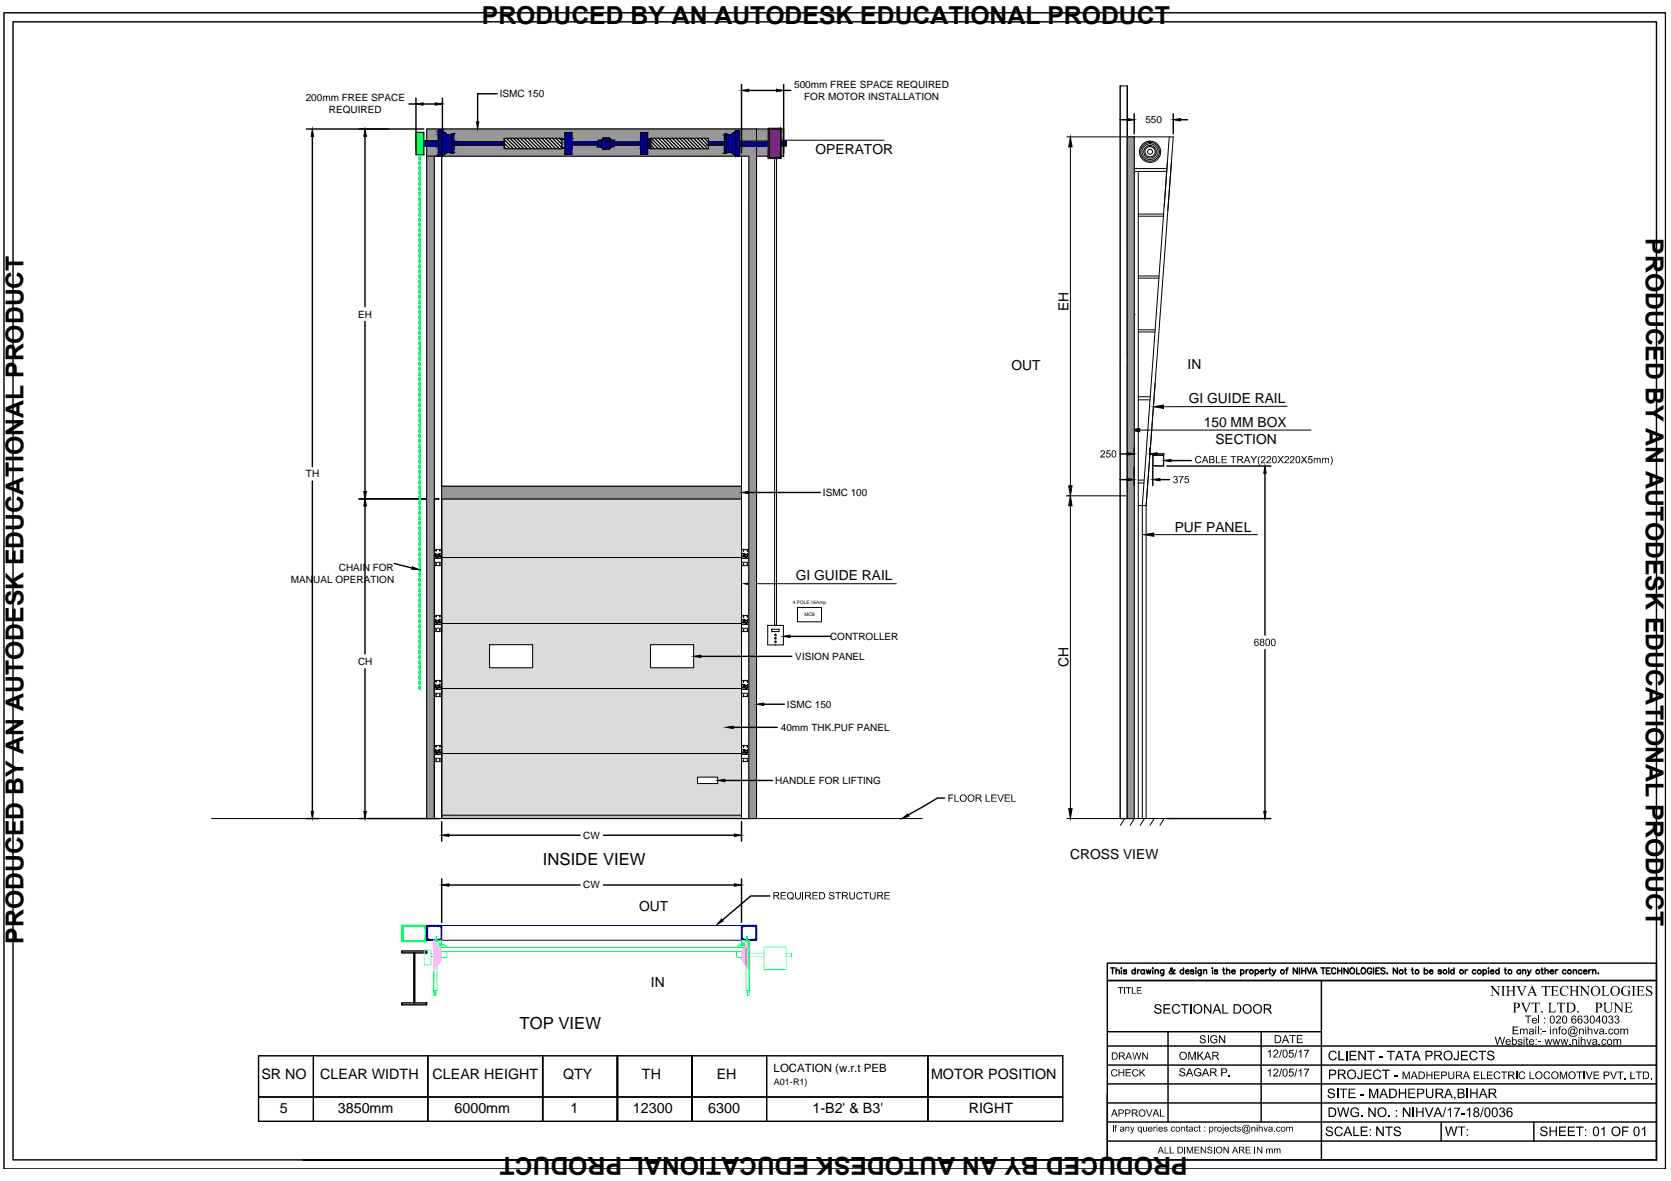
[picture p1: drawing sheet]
<svg xmlns="http://www.w3.org/2000/svg" width="297mm" height="210mm" viewBox="0 0 297 210" stroke-linecap="round" stroke-linejoin="round" font-family="sans-serif">
<defs><g id="words">
<g font-size="4.4">
<text x="85.7" y="4.3">PRODUCED BY AN AUTODESK EDUCATIONAL PRODUCT</text>
<text x="292.6" y="42.3" transform="rotate(90 292.6 42.3)">PRODUCED BY AN AUTODESK EDUCATIONAL PRODUCT</text>
<text x="4.2" y="167.7" transform="rotate(-90 4.2 167.7)">PRODUCED BY AN AUTODESK EDUCATIONAL PRODUCT</text>
<text x="211.1" y="205.7" transform="rotate(-180 211.1 205.7)">PRODUCED BY AN AUTODESK EDUCATIONAL PRODUCT</text>
</g>
<g font-size="3">
<text x="96.5" y="153.8">INSIDE VIEW</text>
<text x="92.4" y="182.9">TOP VIEW</text>
</g>
<g font-size="2.5">
<text x="145" y="27.3">OPERATOR</text>
<text x="189.9" y="55.4" transform="rotate(-90 189.9 55.4)">EH</text>
<text x="179.8" y="65.8">OUT</text>
<text x="211.1" y="65.5">IN</text>
<text x="211.3" y="71.7">GI GUIDE RAIL</text>
<text x="214" y="75.9">150 MM BOX</text>
<text x="216.1" y="78.9">SECTION</text>
<text x="208.8" y="94.5">PUF PANEL</text>
<text x="141.5" y="103">GI GUIDE RAIL</text>
<text x="189.9" y="118.6" transform="rotate(-90 189.9 118.6)">CH</text>
<text x="190.2" y="152.7">CROSS VIEW</text>
<text x="113.6" y="162">OUT</text>
<text x="115.7" y="175.5">IN</text>
<text x="46.5" y="191.8">SR NO</text>
<text x="56.9" y="191.8">CLEAR WIDTH</text>
<text x="76.9" y="191.8">CLEAR HEIGHT</text>
<text x="100.1" y="191.8">QTY</text>
<text x="114.1" y="191.8">TH</text>
<text x="127.4" y="191.8">EH</text>
<text x="165.5" y="191.8">MOTOR POSITION</text>
<text x="49.7" y="197.9">5</text>
<text x="60.1" y="197.9">3850mm</text>
<text x="80.8" y="197.9">6000mm</text>
<text x="101.4" y="197.9">1</text>
<text x="112.5" y="197.9">12300</text>
<text x="125.9" y="197.9">6300</text>
<text x="144.4" y="197.9">1-B2' &amp; B3'</text>
<text x="172.2" y="197.9">RIGHT</text>
</g>
<text font-size="2" x="137.5" y="190.5">LOCATION (w.r.t PEB</text>
<g font-size="1.8">
<text x="54.3" y="18">200mm FREE SPACE</text>
<text x="88.8" y="17.3">ISMC 150</text>
<text x="141.2" y="15.6">500mm FREE SPACE REQUIRED</text>
<text x="142.9" y="17.8">FOR MOTOR INSTALLATION</text>
<text x="58.4" y="20.1">REQUIRED</text>
<text x="203.6" y="21.9">550</text>
<text x="63.7" y="56.5">EH</text>
<text x="54.4" y="84.9">TH</text>
<text x="146.3" y="88.2">ISMC 100</text>
<text x="60.2" y="101.5">CHAIN FOR</text>
<text x="51.7" y="103.6">MANUAL OPERATION</text>
<text x="147.6" y="113.7">CONTROLLER</text>
<text x="63.7" y="118.2">CH</text>
<text x="141.4" y="117.3">VISION PANEL</text>
<text x="139.9" y="125.8">ISMC 150</text>
<text x="138.8" y="129.9">40mm THK.PUF PANEL</text>
<text x="137.8" y="139.3">HANDLE FOR LIFTING</text>
<text x="103.7" y="149.1">CW</text>
<text x="103.7" y="157.9">CW</text>
</g>
<text font-size="1.6" x="137.6" y="192.8">A01-R1)</text>
<g font-size=".8">
<text x="141" y="107.4">4 POLE,16Amp</text>
<text x="143" y="109.5">MCB</text>
</g>
</g></defs>
<!-- layer: 0 -->
<g fill="none" stroke="#000" stroke-width=".25">
<path d="M.7 2.3h295.4v205.5h-295.4zM2.3 3.9h292.2v202.2h-292.2zM72.7 18.5h1.2M73.9 17.4v9.1M75.2 18.5h2.2M78.6 17.4v9.8M88.4 16.7h-3.5v5M131.8 15v12.2M133.1 16.1h4.9M139.3 15v12.2M139.3 16.1h1.3M54.5 22.9h20.8"/>
<path d="M55.5 24.2v58.8M64.9 24.2v30.3M77.9 25.1h-4v.8M77.9 23.1v2.8M77.9 27.7h.7M80.7 25.2v.6M89.6 24.8l1.7 1.6M89.6 25.4l1 1M89.6 26.1l.4 .3M89.6 25.2v.6M90 24.6l1.9 1.8M90.7 24.6l1.8 1.8"/>
<path d="M91.3 24.6l1.8 1.8M91.9 24.6l1.9 1.8M92.5 24.6l1.9 1.8M93.2 24.6l1.8 1.8M93.8 24.6l1.9 1.8M94.4 24.6l1.9 1.8M95.1 24.6l1.8 1.8M95.7 24.6l1.8 1.8M96.3 24.6l1.9 1.8M96.9 24.6l1.9 1.8M97.6 24.6l1.8 1.8M98.2 24.6l1.7 1.6"/>
<path d="M98.8 24.6l1.1 1M99.4 24.6l.5 .4M107.2 24.5h1.1M107.2 26.5h1.1M115.1 24.7v1.6M115.7 25.1l1.3 1.3M115.7 25.7l.7 .7M115.7 26.4h.1M115.8 24.6l1.8 1.8M116.4 24.6l1.9 1.8M117 24.6l1.9 1.8M117.7 24.6l1.8 1.8"/>
<path d="M118.3 24.6l1.8 1.8M118.9 24.6l1.9 1.8M119.5 24.6l1.9 1.8M120.2 24.6l1.8 1.8M120.8 24.6l1.9 1.8M121.4 24.6l1.9 1.8M122.1 24.6l1.8 1.8M122.7 24.6l1.8 1.8M123.3 24.6l1.9 1.8M123.9 24.6l1.9 1.8M124.6 24.6l1.3 1.3M125.2 24.6l.7 .7"/>
<path d="M125.8 24.6l.1 .1M125.9 25.2v.6M128.8 27.2h.3M130.8 23.2v4.6M136.7 22.9h2v5.1h-2zM139.8 25.1v.8M199.1 21.3h1.2M201.6 20.2v3.6M208.6 20.2v3.6M209.8 21.3h1.3M64.9 57.1v30.3M201.6 79.6v.7"/>
<path d="M204.4 79.6v.7M55.5 85.5v58.7M63.8 88.7h14.2M64.9 89.9v26.3M133.1 87.5h12.7M199.1 85.2h1.2M199.1 80.7h1.2M201.6 83v3.3M204.9 83v3.3M205.7 80.7h1.3M206.2 85.2h1.7M207.4 82.8h18.5"/>
<path d="M208.1 81.9h3.7M224.9 84.1v28.8M64.9 118.9v25.3M70 100.1l3.2 .9M124.6 116.7h16.1M140.4 113.1h7.2M224.9 115.5v28.7M128.8 138.7h8.5M130.3 129.3h7.9M135.7 125.2h3.7M54.4 145.5h2.2M63.8 145.5h14.2"/>
<path d="M78.5 146v3.5M78.5 156.2v7.7M79.8 157.3h23.3M79.8 148.4h23.3M107.3 157.3h23.2M107.3 148.4h23.2M131.8 146v3.5M131.8 156.2v7.7M136.8 159.2h-3.3l-5.1 4.3M167.9 141.8h-1.2l-5.3 3.1M207.5 145.5h18.4M71.4 169h4.4v.4h-4.4z"/>
<path d="M71.4 178.3h4.4v.3h-4.4zM73.6 169.4h.1v8.9h-.1zM197.4 172h.7M197.8 172v1.1M198.4 172.6l.1-.2h.4l.1 .7M198.4 172v1.1M199.3 172l.1 .1zM199.3 172.4v.7M200.3 172.5l-.1-.1h-.4v.2l.3 .1 .2 .2-.2 .2-.3-.1-.1-.1M201.8 172.5a.33 .33 0 0 0-.5 0 .33 .33 0 0 0 0 .5 .33 .33 0 0 0 .5-.1M201.8 172v1.1M202.2 172.4v.7"/>
<path d="M202.6 172.4h-.2l-.2 .3M203.4 172.5a.35 .35 0 0 0-.5 0 .35 .35 0 0 0 0 .5 .35 .35 0 0 0 .5-.1M203.4 172.4v.7M203.8 172.4l.2 .7 .2-.7 .2 .7 .2-.7M204.9 172l.1 .1zM204.9 172.4v.7M205.3 172.6l.2-.2h.4v.7M205.3 172.4v.7M206.9 172.4l-.1 .9-.4 .1M206.9 172.5a.35 .35 0 0 0-.6 0 .35 .35 0 0 0 0 .5 .35 .35 0 0 0 .6-.1M208.9 172.5l-.1-.1a.78 .78 0 0 1-.9 .6v-.3l.5-.4-.1-.3-.2 .2v.2l.5 .6 .2 .1 .1-.1M210.4 172.5a.33 .33 0 0 0-.5 0 .33 .33 0 0 0 0 .5 .33 .33 0 0 0 .5-.1"/>
<path d="M210.4 172v1.1M210.8 172.7h.6a.32 .32 0 0 0-.5-.3 .32 .32 0 0 0-.1 .5l.2 .2 .4-.2M212.2 172.5l-.2-.1h-.3v.1l.4 .2 .1 .3-.3 .1-.2-.2M212.5 172.1h.1M212.6 172.4v.7M213.5 172.4v.9l-.4 .1M213.5 172.5a.33 .33 0 0 0-.5 0 .33 .33 0 0 0 0 .5 .33 .33 0 0 0 .5-.1M213.9 172.6l.3-.2h.2l.1 .7M213.9 172.4v.7M215.5 172.1h.1zM215.5 172.4v.7M216.4 172.5v-.1h-.5v.2l.4 .1 .1 .2-.2 .2-.3-.1v-.1"/>
<path d="M217.3 172.4h.4M217.5 172v.9v.1l.2 .1M218 172.6l.2-.2h.4v.7M218 172v1.1M218.9 172.7h.7a.35 .35 0 0 0-.6-.2 .35 .35 0 0 0 .2 .6l.4-.2M220.5 172.5a.33 .33 0 0 1 .5 0 .33 .33 0 0 1 0 .5 .33 .33 0 0 1-.5-.1M220.5 172.4v1M221.5 172.4v.7M221.9 172.4h-.3l-.1 .3M223.1 172.5a.33 .33 0 0 1 .5 0 .33 .33 0 0 1 0 .5 .33 .33 0 0 1-.5-.1M223.1 172.4v1M224 172.7h.6a.35 .35 0 0 0-.6-.2 .35 .35 0 0 0 .3 .6l.3-.2"/>
<path d="M225 172.4v.7M225.4 172.4h-.2l-.2 .3M225.5 172.4h.4M225.7 172v.9v.1l.3 .1M226.1 172.4l.4 .7 .3-.7M226.5 173.1l-.4 .3M228.5 172.4h.4M229 172l-.2 .1-.1 .1v.9M230.6 172v1.1l-.7-1.1v1.1M231 172v1.1M231.4 172v1.1M231.4 172.5h.7"/>
<path d="M232.1 172v1.1M232.4 172l.4 1.1 .4-1.1M233.3 173.1l.4-1.1 .4 1.1M233.4 172.7h.5M234.8 172h.7M234.9 174.3v31.8M235.2 172v1.1M235.8 172.5h.4M236.5 172h-.7v1.1h.7M237.4 172.3a.37 .37 0 0 0-.4-.3 .37 .37 0 0 0-.3 .4v.3a.37 .37 0 0 0 .3 .4 .37 .37 0 0 0 .4-.3M237.8 172.5h.7M237.8 172v1.1"/>
<path d="M238.5 172v1.1M239.6 172v1.1l-.7-1.1v1.1M240.1 172.2a.45 .45 0 0 1 .5-.1 .45 .45 0 0 1 .2 .6 .4 .4 0 0 1-.4 .4 .4 .4 0 0 1-.4-.4zM241.2 172v1.1h.6M242 172.2a.49 .49 0 0 1 .8 .3 .49 .49 0 0 1-.7 .5l-.1-.3zM243.8 172.3a.39 .39 0 0 0-.4-.3 .39 .39 0 0 0-.3 .4v.3a.38 .38 0 0 0 .3 .4 .38 .38 0 0 0 .4-.4h-.2M244.2 172v1.1M244.6 172.5h.4M245.2 172h-.6v1.1h.6M246.2 172.2l-.3-.2-.4 .2v.2l.7 .4-.3 .3-.4-.2M246.6 173v.1zM248.4 172v1.1l-.7-1.1v1.1"/>
<path d="M249.7 172.4h.3M249.8 172v.9v.1l.2 .1M250.9 172.4h.3M251.1 172v.9v.1l.2 .1M253.2 172.5a.35 .35 0 0 1 .5 0 .35 .35 0 0 1 0 .5 .35 .35 0 0 1-.5-.1M253.2 172v1.1M254.1 172.7h.6a.32 .32 0 0 0-.5-.3 .32 .32 0 0 0 0 .5l.2 .2 .3-.2M256.2 172.5l-.2-.1-.4 .1 .5 .2 .1 .2-.1 .1-.3 .1-.2-.2M257.5 172v1.1M258.5 172.5a.33 .33 0 0 0-.5 0 .33 .33 0 0 0 0 .5 .33 .33 0 0 0 .5-.1M258.5 172v1.1M260.5 172.4v.7"/>
<path d="M260.9 172.4h-.3l-.1 .3M262.3 172.5a.33 .33 0 0 0-.5 0 .33 .33 0 0 0 0 .5 .33 .33 0 0 0 .5-.1M263.6 172.5a.33 .33 0 0 1 .5 0 .33 .33 0 0 1 0 .5 .33 .33 0 0 1-.5-.1M263.6 172.4v1M264.6 172.1h.1M264.6 172.4v.7M265 172.7h.5v-.2a.33 .33 0 0 0-.5 0 .33 .33 0 0 0 .1 .5 .33 .33 0 0 0 .4-.1M266.5 172.5a.33 .33 0 0 0-.5 0 .33 .33 0 0 0 0 .5 .33 .33 0 0 0 .5-.1M266.5 172v1.1M267.4 172.4h.4M267.6 172v.9v.1l.2 .1M270.3 172.5a.35 .35 0 0 0-.5 0 .35 .35 0 0 0 0 .5 .35 .35 0 0 0 .5-.1"/>
<path d="M270.3 172.4v.7M270.7 172.6l.2-.2h.3v.7M270.7 172.4v.7M271.6 172.4l.3 .7 .2-.7M271.9 173.1l-.4 .3M273.9 172.4h.4M274.1 172v.9v.1l.2 .1M274.6 172.6l.3-.2h.3v.7M274.6 172v1.1M275.5 172.7h.7a.35 .35 0 0 0-.6-.2 .35 .35 0 0 0 .2 .6l.4-.2M276.5 172.4v.7M276.9 172.4h-.2l-.2 .3"/>
<path d="M278.4 172.5a.35 .35 0 0 0-.6 0 .35 .35 0 0 0 0 .5 .35 .35 0 0 0 .6-.1M279.7 172.6l.2-.2h.3v.7M279.7 172.4v.7M281.2 172.5a.35 .35 0 0 0-.5 0 .35 .35 0 0 0 0 .5 .35 .35 0 0 0 .5-.1M281.5 172.7h.6a.32 .32 0 0 0-.5-.3 .32 .32 0 0 0-.1 .5l.3 .2 .3-.2M282.4 172.4v.7M282.9 172.4h-.3l-.2 .3M283.1 172.6l.3-.2h.2l.1 .7M283.1 172.4v.7M284.1 173v.1zM46 187.6h142.9v11.7h-142.9zM46 195h142.9"/>
<path d="M55.7 187.6v11.7M76.1 187.6v11.7M96.5 199.3v-11.7v11.7M109.8 199.3v-11.7v11.7M123 187.6v11.7zM123 187.6v11.7M136.3 187.6v11.7M164.9 199.3v-11.7v11.7M196.8 194.5v11.6h-24M196.8 196h97.7M196.8 192.6h97.7M196.8 189.3h97.7"/>
<path d="M196.8 185.9h97.7M196.8 183.4h38.1M196.8 199.4h97.7M207.6 183.4v16M224.2 183.4v16M256.2 199.4v3.4M272.7 199.4v3.4M112.5 206.1h182M172.8 206.1h-118.9h118.9M196.8 206.1v-31.8h97.7h-97.7v-3.1h97.7v34.9M196.8 202.8h97.7"/>
<circle cx="222.4" cy="172.7" r=".35"/>
<circle cx="228" cy="172.7" r=".35"/>
<circle cx="249.1" cy="172.7" r=".36"/>
<circle cx="251.9" cy="172.7" r=".35"/>
<circle cx="256.8" cy="172.7" r=".35"/>
<circle cx="259.8" cy="172.7" r=".35"/>
<circle cx="263" cy="172.7" r=".36"/>
<circle cx="268.4" cy="172.7" r=".35"/>
<circle cx="273.4" cy="172.7" r=".35"/>
<circle cx="279" cy="172.7" r=".35"/>
</g>
<g fill="none" stroke="#00f" stroke-width=".25">
<path d="M75.8 164.5h2.7v2.6h-2.7zM76 166.7l.1 .2M76.1 166.9l1.1 .1M76.1 164.7l-.1 .2v1.8M77.2 164.6l-1.1 .1M77.2 164.5l1.1 .2M77.2 164.5v.1M77.3 167l-.1 .1M78.3 166.9l-1.1 .1M78.3 164.7l.2 .2M78.4 164.9v1.8M78.5 166.7l-.2 .2"/>
<path d="M131.8 164.5h2.7v2.6h-2.7zM131.9 164.9v1.8M131.9 166.7l.2 .2M132.1 166.9l1.1 .1M132.1 164.7l-.2 .2M133.1 164.5l1.2 .2 .1 2M133.1 164.6l-1 .1M133.2 164.5l-.1 .1M134.2 166.9l-1.1 .1M134.4 166.7l-.2 .2"/>
</g>
<!-- layer: Section -->
<g fill="none" stroke="#0f0" stroke-width=".25">
<path d="M71.5 165.9h-.1v1.4h4.4v-1.4h-.1M71.5 165.9h-.1v-1.4h4.4v1.4h-.1M71.6 165.8v.1M71.6 165.9l.1 1.1M71.7 167l.2 .2M71.9 167.2h3.4M71.9 164.6h3.4M71.9 164.6l-.2 .2-.1 1M75.4 164.6l.2 .2M75.6 164.8l.1 1M75.6 167l-.2 .2M75.7 165.9l-.1 1.1"/>
<path d="M75.7 165.8v.1"/>
</g>
<!-- layer: 0 -->
<path d="M78.5 167.1h53.3M78.5 164.5h53.3" fill="none" stroke="#00f" stroke-width=".18"/>
<!-- layer: DOOR -->
<g fill="none" stroke="#0ff" stroke-width=".18">
<path d="M77.2 170l.2 .2 .2-.2M77.2 167.2h1.2M77.4 167.2h.4M77.4 167.2l.1 .1M77.5 166.7l.1-.3v1M77.5 166.8v.6h.2M77.5 167.4h.1M77.5 166.4v1.1M77.6 169.5l-.2-.2-.2 .2M77.6 169.4v.7zM77.6 169.4v.7M77.6 169.6h.2"/>
<path d="M77.6 170h.2M77.7 167.2v.1h-.1M77.8 169.1h1.6v1.1h-1.6zM77.9 168.6v.3M77.9 168.8l-.1 .2 .2 .1M78 168.4h54.4M78 168.3l-.2 .2 .1 .1M78 168v.2h.5v-.3l.3 .1 .7 .4M78.2 167.9h.2v.1h-.2M78.2 167.8v.1M78.2 167.7l-.1 .1 .1 .1M78.2 167.6l-.2 .2 .2 .2h-.2"/>
<path d="M78.5 167.5l-.3 .1M78.5 167.7v.1M78.5 167.2v.3M78.5 167.9h.1M78.5 167.8a1.21 1.21 0 0 1 1 .6M78.6 167.5l-.1 .2h-.3M78.6 167.2h-.2v.3M78.6 167.6l-.4 .2M130.9 169.1h1.6v1.1h-1.6zM131.8 167.5l.1-.3 .1 .4 .3 .1 .1 .1-.2 .2M131.8 167.9v.3h.5v-.2M131.8 167.7v.1"/>
<path d="M131.8 167.8a1.21 1.21 0 0 0-.9 .6l.4-.3 .5-.2M131.9 167.9h.1M131.9 167.6l.3 .2v.1M131.9 167.8h-.1M131.9 167.5v.2h.3v.2h-.3v.1h.3M131.9 167.2h1.2M132.2 168h-.2h.2M132.3 168h-.1M132.4 168.3l.2 .2-.1 .1M132.4 168.6v.3M132.5 168.8l.1 .2-.2 .1h-54.4M132.5 168.9v.1"/>
<path d="M132.5 169.6h.2M132.5 170h.2M132.6 167.2h.4M132.7 167.2l.1 .1M132.7 169.4l.1 .7zM132.7 167.4h.2M132.8 166.4v1.1M132.8 169.4v.7M132.8 170l.2 .2 .2-.2M132.9 166.7l-.2-.3v1h.2v-.2M132.9 166.8v.6M132.9 167.3h.1"/>
<path d="M133.2 169.5l-.2-.2-.2 .2"/>
</g>
<!-- layer: 0 -->
<g fill="none" stroke="#0ff" stroke-width=".18">
<path d="M75.4 168.8h1.3v2.7h-1.3zM76.7 169.5h.4M76.7 170h.4M77.2 167.1v9.8h.3v-.8M77.2 168.7h.5v7.4h-.5v.8h.3M77.2 176h.5M77.2 167.2v1.5M77.2 169.5v.5M77.5 176.6h.1M77.5 176.1v.8M78.5 167.1h-1.4l.1 9.4M78.5 167.1v.1"/>
<path d="M131.8 167.2l1.5-.1-.1 9.4M131.8 167.1v.1M132.6 176h.6M132.8 176.6h.1M132.9 176.1v.8M133.1 167.2v1.5M133.1 169.5v.5M133.2 167.1v9.8h-.4v-.8M133.2 168.7h-.6v7.4h.5v.8h-.2M133.3 169.4h2.5M133.3 170h2.5M135.8 168.3h4v4h-4z"/>
<path d="M139.8 169.4h.9v.6h-.9"/>
</g>
<g fill="none" stroke="#f0f" stroke-width=".18">
<path d="M77.1 167.1l1.3 1.8v1.7l-1.3 1.8zM77.2 167.3v4.9M77.3 167.5l.1 4.5M77.5 167.7v4.1M77.6 167.8v3.8M77.8 168v3.5M77.9 168.2v3.1M78 168.4v2.7M78.2 168.6v2.3M78.3 168.7v2.1M132 168.7v2.1M132.2 168.6v2.3"/>
<path d="M132.3 168.4v2.7M132.4 168.2v3.1M132.6 168v3.5M132.7 167.8v3.8M132.9 167.7l-.1 4.1M133 167.5v4.5M133.1 167.3v4.9M133.3 167.1v5.3l-1.4-1.8v-1.7z"/>
</g>
<g fill="#000" stroke="#000" stroke-width=".18">
<path d="M73.9 18.5l1.3-.2v.4zM77.4 18.3l1.2 .2-1.2 .2zM131.8 16.1l1.3-.2v.4zM138 15.9l1.3 .2-1.3 .2zM55.5 22.9l.2 1.3h-.4zM64.9 22.9l.2 1.3h-.4zM84.7 21.7h.4l-.2 1.2zM136.9 24.9l1.8-.3v.6zM190.3 24.3l.3 1.8h-.6zM200.3 21.1l1.3 .2-1.3 .2zM208.6 21.3l1.2-.2v.4zM200.8 76.4l1.8-.3v.6z"/>
<path d="M205 72.3l1.8-.3v.6zM64.9 88.7l.2 1.2h-.4zM64.7 87.4h.4l-.2 1.3zM131.8 87.5l1.3-.2v.4zM190.3 88.1l.3 1.8h-.6zM190 86.3h.6l-.3 1.8zM200.3 85l1.3 .2-1.3 .3zM200.3 80.5l1.3 .2-1.3 .2zM203.3 95l1.8-.3v.6zM204.4 80.7l1.3-.2v.4zM204.9 85.2l1.3-.2v.5zM206.9 81.9l1.2-.3v.5z"/>
<path d="M224.9 82.8l.2 1.3h-.5zM73.3 100.7l1.2 .5h-1.3zM123.3 116.7l1.3-.3v.5zM132.2 103.7l1.8-.3v.6zM139.2 113.1l1.2-.2v.4zM127.6 138.7l1.2-.2v.4zM129.1 129.3l1.2-.2v.4zM134.5 125.2l1.2-.2v.4zM55.3 144.2h.4l-.2 1.3zM64.7 144.2h.4l-.2 1.3zM78.5 157.3l1.3-.2v.4zM78.5 148.4l1.3-.2v.5z"/>
<path d="M130.5 157.1l1.3 .2-1.3 .2zM130.5 148.2l1.3 .2-1.3 .3zM160.3 145.5l1.1-.8 .2 .4zM190 143.7h.6l-.3 1.8zM224.6 144.2h.5l-.2 1.3zM128.3 163.4l.3 .3-1.1 .6z"/>
</g>
<g fill="#000">
<path d="M195.7 80.2l.3-.2a.45 .45 0 0 1 .4 .5 .45 .45 0 0 1-.4 .4l-.2 .2h.6v.2h-.8l.5-.7a.24 .24 0 0 0 0-.4 .24 .24 0 0 0-.3 .2h-.2zM196.8 80h.6v.2h-.5l-.1 .3h.4l.2 .2v.4l-.3 .2a.34 .34 0 0 1-.5-.3h.2a.26 .26 0 0 0 .3 .1 .26 .26 0 0 0 .1-.4 .26 .26 0 0 0-.4 0h-.2zM208.6 84.7l.3-.1h.1a.29 .29 0 0 1 .3 .2 .29 .29 0 0 1-.1 .4 .42 .42 0 0 1-.1 .7 .42 .42 0 0 1-.6-.4h.2a.25 .25 0 0 0 .3 .2 .25 .25 0 0 0 .2-.3 .25 .25 0 0 0-.3-.2v-.1a.21 .21 0 0 0 .2-.1 .21 .21 0 0 0-.2-.3 .21 .21 0 0 0-.2 .2h-.1zM209.5 84.6h.9l-.4 .7-.1 .6h-.2v-.4l.5-.8h-.7zM210.7 84.6h.6v.1h-.5l-.1 .4 .4-.1 .3 .2-.1 .5-.3 .2a.36 .36 0 0 1-.5-.4h.2a.27 .27 0 0 0 .4 .2 .27 .27 0 0 0 0-.4 .27 .27 0 0 0-.4 0l-.1-.1zM212.6 81.2l.5-.2 .5 .4h-.3a.45 .45 0 0 0-.6-.1 .45 .45 0 0 0 0 .7 .38 .38 0 0 0 .4 .2 .38 .38 0 0 0 .3-.3l.2 .1-.3 .3-.7-.1-.2-.5zM216.1 81.1h.2v1.1h.6v.1h-.8zM217.2 81.1h.9v.1h-.8v.4h.7v.1h-.7v.5h.8v.1h-.9zM218.7 81.1h1v.1h-.4v1.1h-.2v-1.1h-.4zM222.3 81.1h.2l.4 .5 .4-.5h.2l-.5 .7v.5h-.2v-.5zM223.8 81.1l.2-.1-.3 .9 .3 .8-.2-.1-.2-.4v-.6zM224.2 81.2l.2-.1h.3a.44 .44 0 0 1 .2 .4 .44 .44 0 0 1-.3 .4l-.2 .3h.5v.1h-.8l.5-.7a.24 .24 0 0 0 .1-.4 .24 .24 0 0 0-.4 .2h-.2z"/>
<path d="M225.2 81.2l.2-.1a.44 .44 0 0 1 .5 .2 .44 .44 0 0 1-.3 .6l-.3 .3h.7v.1h-.9l.1-.2 .3-.2a.37 .37 0 0 0 .3-.3 .37 .37 0 0 0-.2-.4h-.2l-.1 .2h-.1zM227.1 81.1h.2l.3 .4 .4-.4h.2l-.5 .5 .5 .7h-.2l-.3-.5-.4 .5h-.2l.4-.7zM228.4 81.2l.1-.1a.43 .43 0 0 1 .6 .2 .43 .43 0 0 1-.3 .6l-.3 .3h.6v.1h-.8v-.2l.5-.3a.29 .29 0 0 0 .2-.4 .29 .29 0 0 0-.5-.1l-.2 .1zM229.4 81.2l.2-.1h.3a.44 .44 0 0 1 .2 .4 .44 .44 0 0 1-.3 .4l-.3 .3h.6v.1h-.8l.5-.7a.24 .24 0 0 0 0-.4 .24 .24 0 0 0-.3 .2h-.2zM231.3 81.1h.2l.3 .4 .4-.4h.2l-.5 .5 .5 .7h-.2l-.4-.5-.4 .5h-.2l.5-.7zM232.6 81.1h.7v.1h-.5l-.1 .4 .4-.1 .2 .1v.4l-.3 .3a.4 .4 0 0 1-.5-.3h.1a.29 .29 0 0 0 .5 .1 .29 .29 0 0 0 0-.4 .29 .29 0 0 0-.4 0h-.2zM233.5 81.4h.2v.1l.4-.1 .1 .2 .1-.2a.28 .28 0 0 1 .3 0 .28 .28 0 0 1 .2 .3v.6h-.2v-.6a.2 .2 0 0 0-.2-.2 .2 .2 0 0 0-.2 .3v.5h-.1v-.6a.23 .23 0 0 0-.3-.2 .23 .23 0 0 0-.1 .4v.4h-.2zM235 81.4h.1v.1l.5-.1 .1 .2 .1-.2a.28 .28 0 0 1 .3 0 .28 .28 0 0 1 .1 .3v.6h-.1v-.6a.19 .19 0 0 0-.2-.2 .19 .19 0 0 0-.2 .2v.6h-.1v-.6a.23 .23 0 0 0-.3-.2 .23 .23 0 0 0-.2 .4v.4h-.1zM236.5 81l.3 .3 .1 .5v.4l-.3 .5h-.1l.2-.5 .1-.5zM138.8 158.6h.9v.1h-.8v.4h.7v.1h-.7v.5h.8v.1h-.9zM141.3 158.6h.2v.7a.35 .35 0 0 0 .3 .4 .35 .35 0 0 0 .4-.4v-.7h.2l-.1 1.1-.3 .2-.5-.1-.2-.3zM142.6 158.6h.2v1.2h-.2z"/>
<path d="M144.4 158.6h1v.1h-.8v.4h.7v.1h-.7v.5h.8v.1h-1zM147.4 158.7l.4-.2 .3 .1 .2 .2v.1h-.1a.28 .28 0 0 0-.4-.2 .28 .28 0 0 0-.2 .3l.4 .1a.36 .36 0 0 1 .4 .4 .36 .36 0 0 1-.4 .3h-.5l-.2-.2v-.2h.2a.34 .34 0 0 0 .4 .3 .34 .34 0 0 0 .3-.3l-.5-.2a.34 .34 0 0 1-.3-.5zM148.5 158.6h1v.1h-.4v1.1h-.2v-1.1h-.4zM151 158.6h.2v.7a.33 .33 0 0 0 .3 .4 .33 .33 0 0 0 .3-.4v-.7h.2l-.1 1a.49 .49 0 0 1-.6 .2 .49 .49 0 0 1-.3-.5zM152.3 158.7l.6-.2 .3 .2 .1 .2h-.2a.47 .47 0 0 0-.7 .2 .47 .47 0 0 0 .4 .6h.2l.1-.3 .3 .1-.3 .3h-.6l-.3-.4zM153.4 158.6h1.1v.1h-.5v1.1h-.1v-1.1h-.5zM154.6 158.6h.2v.7a.35 .35 0 0 0 .3 .4 .35 .35 0 0 0 .4-.4v-.7h.1v1.1l-.3 .2-.5-.1-.2-.4zM157.2 158.6h.9v.1h-.7v.4h.7v.1h-.7v.5h.8v.1h-1zM168.6 141.2h.8v.2h-.6v.4h.6v.1h-.6v.6h-.2zM169.7 141.2h.1v1.2h.7v.1h-.8zM175.2 141.2h.2v1.2h.6v.1h-.8zM176.2 141.2h1v.2h-.8v.4h.7v.1h-.7v.5h.8v.1h-1z"/>
<path d="M177.3 141.2h.1l.5 1.2 .4-1.2h.2l-.5 1.3h-.2zM178.6 141.2h.9v.2h-.7v.4h.7v.1h-.7v.5h.8v.1h-1zM179.8 141.2h.1v1.2h.7v.1h-.8zM198.7 175.5h1v.1h-.4v1h-.2v-1h-.4zM199.8 175.5h.2v1.1h-.2zM200.1 175.5h1v.1h-.4v1h-.2v-1h-.4zM201.2 175.5h.2v1h.5v.1h-.7zM202.1 175.5h.8v.1h-.7v.4h.6v.1h-.6v.4h.7v.1h-.8zM205.3 178.7l.3-.2h.5l.3 .2v.3l-.2-.1a.41 .41 0 0 0-.4-.3 .41 .41 0 0 0-.4 .4l.9 .3 .2 .2v.4l-.2 .2-.7 .1a.44 .44 0 0 1-.4-.6h.2a.45 .45 0 0 0 .4 .4 .45 .45 0 0 0 .5-.4l-1-.4-.1-.1zM208.5 178.7l.4-.2h.4l.4 .2 .1 .2-.3 .1a.55 .55 0 0 0-.7-.3 .55 .55 0 0 0-.2 .8 .51 .51 0 0 0 .5 .5 .51 .51 0 0 0 .5-.4l.2 .1-.3 .4-.6 .1-.3-.1-.3-.6zM264.9 175.2h.4l1.1 1.4v-1.2l-.3-.2h.6l-.2 .3v1.5l-1.2-1.4v1.2l.2 .2h-.5l.2-.2v-1.3zM266.9 175.2h.7l-.3 .3v1.3l.3 .2h-.7l.2-.1v-1.5z"/>
<path d="M267.7 175.2h.7l-.2 .3v.6h.8v-.7l-.3-.2h.8l-.3 .2v1.5l.3 .1h-.8l.3-.1v-.7h-.8v.6l.2 .2h-.7l.2-.1 .1-.2v-1.2zM269.6 175.2h.7l-.2 .3 .5 1.1 .4-1.1-.1-.3h.5l-.3 .3-.6 1.5-.7-1.5zM270.3 178.2h.7l-.2 .3 .5 1.1 .5-1.1-.2-.3h.5l-.2 .2-.6 1.6-.8-1.7zM272.3 178.2h1.4v.4l-.2-.3h-.4v1.5l.2 .1h-.7l.3-.1v-1.5h-.5l-.1 .3zM274.1 175.2h1.4v.5l-.1-.3h-.5v1.5l.3 .1h-.8l.2-.1v-1.5h-.3l-.2 .3zM275.6 175.2h1.3l.1 .4-.2-.2h-.7v.7h.5l.2-.3v.6l-.2-.3h-.5v.8h.7l.3-.3-.2 .4h-1.3l.3-.1v-1.5zM275.2 178.2h.7l-.2 .1-.1 .2v1.2l.1 .1h.6l.3-.3-.1 .4h-1.3l.2-.2v-1.3zM276.8 178.2h1.4v.4l-.2-.3h-.4v1.5l.3 .1h-.8l.3-.1v-1.5h-.4l-.2 .3zM277.4 175.5l.5-.3 .7 .1 .2-.1v.6l-.4-.5-.5 .1-.3 .4v.6l.1 .4 .7 .1 .4-.3-.2 .3-.7 .1-.5-.3-.1-.8zM279 175.2h.7l-.3 .3v.6h.8v-.7l-.2-.2h.7l-.2 .2v1.5l.2 .1h-.7l.2-.1v-.7h-.8v.6l.3 .2h-.7l.2-.2v-1.3zM280.7 175.2h.5l1.1 1.4v-1.1l-.2-.3h.5l-.2 .2v1.6l-1.2-1.4v1.3l.3 .1h-.6l.2-.1v-1.4zM284.6 175.2h.8l-.3 .3v1.3l.1 .1h.6l.3-.4-.2 .5h-1.3l.3-.2v-1.3z"/>
<path d="M284.9 178.2h.8l-.3 .2v1a.52 .52 0 0 0 .6 .5 .52 .52 0 0 0 .4-.7v-.9l-.2-.1h.6l-.3 .2v1.2l-.1 .2-.4 .2-.6-.1-.2-.3-.1-1.3zM286.8 178.2h.4l1.1 1.3v-1.2l-.3-.1h.7l-.3 .1v1.7l-1.2-1.4v1.2l.3 .1h-.7l.3-.1v-1.4zM288.7 178.2h1.4v.4l-.2-.3h-.7v.7h.6l.1-.2v.6l-.1-.3h-.6v.7l.6 .1 .4-.4-.1 .4h-1.4l.3-.2v-1.3zM288.5 175.4l.5-.2 .5 .1 .2-.1v.6l-.4-.5-.6 .1-.3 .5v.4l.3 .5 .6 .1h.2v-.7l-.3-.1h.7l-.2 .1v.7l-.8 .1-.6-.4-.2-.6zM290 175.2h.8l-.3 .2v1.5l.3 .1h-.8l.3-.2v-1.4zM290.9 175.2h1.3v.4l-.2-.2h-.6v.7l.6-.1v-.2v.6l-.1-.3h-.5v.8h.6l.3-.3-.1 .4h-1.3l.2-.1v-1.5zM292.7 175.4l.3-.2 .5 .1 .1-.1v.6l-.1-.3a.33 .33 0 0 0-.5-.2 .33 .33 0 0 0-.1 .5l.7 .4 .1 .2a.64 .64 0 0 1-1 .5l-.1 .1v-.6l.2 .4a.36 .36 0 0 0 .7 0 .36 .36 0 0 0-.4-.5l-.5-.5zM197.7 190.1l.6-.1 .3 .4h-.2a.45 .45 0 0 0-.6-.1 .45 .45 0 0 0-.1 .7h.1a.36 .36 0 0 0 .4 .2 .36 .36 0 0 0 .2-.3l.2 .1-.2 .3h-.5l-.3-.1-.1-.8zM198.8 190h.2v.6h.7v-.6h.1v1.3h-.1v-.6h-.7v.6h-.2zM200.1 190h.9v.2h-.7v.4h.7v.1h-.7v.5h.8v.1h-1zM201.3 187.1h.2l.2 1.1 .3-1.1h.2l.3 1.1 .2-1.1h.2l-.3 1.2h-.2l-.3-1.1-.3 1.1h-.2zM201.3 190.3l.4-.3 .5 .1 .1 .3h-.1l-.3-.3-.3 .1-.1 .2-.1 .4 .3 .4h.3l.2-.3h.2l-.1 .2-.3 .2-.5-.1-.3-.4z"/>
<path d="M202.6 190h.1v.7l.7-.7h.2l-.5 .6 .5 .7h-.2l-.5-.6-.2 .2v.4h-.1zM203.1 187.1h.1l.7 1v-1h.1v1.2h-.1l-.7-.9v.9h-.1zM203.7 197.2h.2l.4 1.1 .4-1.1h.2l-.5 1.2h-.2zM206.2 197.2h.2v1.1h.6v.1h-.8zM206.8 178.5h1.2v.2h-1v.5h1v.2h-1v.6h1.1v.2h-1.3zM209.7 190l.6-.1 .3 .2 .1 .2-.5-.3a.24 .24 0 0 0-.4 .2 .24 .24 0 0 0 .4 .2l.3 .2a.44 .44 0 0 1 .1 .6 .44 .44 0 0 1-.6 .1l-.4-.3v-.2l.2 .1a.39 .39 0 0 0 .4 .3 .39 .39 0 0 0 .4-.3l-.6-.3a.33 .33 0 0 1-.3-.2 .33 .33 0 0 1 0-.4zM210 178.5h1.3v.2h-.6v1.5h-.2v-1.5h-.5zM211.2 186.9h.3l.4 1.3 .4-1.3h.3v1.5h-.2v-1.2l-.4 1.2h-.2l-.4-1.3v1.3h-.2zM211.6 178.5h.2v1.7h-.2zM212.8 186.9h.2v.7l.7-.7h.3l-.6 .6 .6 .9h-.2l-.5-.8-.3 .3v.5h-.2zM212.4 190.1l.1-.2h.6l.4 .2v.2h-.2a.54 .54 0 0 0-.9 .2 .54 .54 0 0 0 .7 .6l.2-.1v-.3h-.4v-.1h.7l-.1 .6-.5 .1h-.3l-.5-.5zM213.3 184.2l.3-.2h.4l.3 .3-.1 .1a.32 .32 0 0 0-.4-.3 .32 .32 0 0 0-.3 .4l.6 .2a.45 .45 0 0 1 .1 .6 .45 .45 0 0 1-.6 .1l-.3-.2-.1-.2 .2-.1 .1 .3 .3 .1a.24 .24 0 0 0 .3-.2 .24 .24 0 0 0-.2-.3l-.3-.1a.38 .38 0 0 1-.3-.5z"/>
<path d="M214 178.5h.2l.9 1.3v-1.3h.2v1.7h-.2l-.9-1.4v1.4h-.2zM214.7 184h.1v1.4h-.1zM215.2 184.3l.2-.2 .5-.1 .3 .1 .2 .2-.2 .1-.3-.3-.4 .1-.2 .4v.3a.51 .51 0 0 0 .4 .4 .51 .51 0 0 0 .5-.2v-.2h-.4v-.2h.6v.5l-.4 .2-.6-.1-.3-.3zM216.7 184h.2l.7 1.1v-1.1h.2v1.4h-.2l-.7-1.1v1.1h-.2zM217.3 178.5h.2v1.5h.8v.2h-1zM218.4 191.1h.2v.2h-.2zM225.4 186.9l.5-.4v1.4h-.2v-1.1l-.2 .3zM225.4 190.3l.5-.4v1.4h-.2v-1.1l-.3 .2zM226.4 186.8l.3-.3 .5 .2v.5l-.6 .6h.6v.1h-.9l.1-.3 .5-.4a.28 .28 0 0 0 0-.5 .28 .28 0 0 0-.4 .3h-.2zM226.4 190.1l.6-.2 .2 .2v.5l-.6 .6h.6v.1h-.9l.1-.3 .5-.4a.27 .27 0 0 0 0-.5 .27 .27 0 0 0-.4 .3l-.2-.1zM227.7 186.5h.2l-.4 1.5h-.1zM227.7 189.9h.2l-.4 1.5h-.1z"/>
<path d="M229.2 186.6h.7v.2h-.5l-.1 .3h.4a.48 .48 0 0 1 .1 .8 .48 .48 0 0 1-.7-.3h.2a.3 .3 0 0 0 .4 .2 .3 .3 0 0 0 .1-.5 .3 .3 0 0 0-.4-.1l-.3 .1zM229.2 189.9h.7v.2h-.5l-.1 .4 .2-.1a.46 .46 0 0 1 .5 .5 .46 .46 0 0 1-.4 .5 .46 .46 0 0 1-.5-.4h.2a.31 .31 0 0 0 .4 .1 .31 .31 0 0 0 .1-.4 .31 .31 0 0 0-.4-.1l-.3 .1zM229.2 184h1.1v.1h-.4v1.3h-.2v-1.3h-.5zM230.5 186.5h.1l-.4 1.5h-.1zM230.5 189.9h.1l-.4 1.5h-.1zM230.5 184h1v.1h-.8v.5h.8v.1h-.8v.5h.9v.2h-1.1zM230.8 186.9l.5-.4v1.4h-.1v-1.1l-.3 .3zM230.8 190.3l.5-.4v1.4h-.1v-1.1l-.3 .2zM231.8 186.6h.9l-.4 .8-.1 .5h-.2v-.2l.5-.9h-.7zM231.8 189.9h.9l-.4 .8-.1 .6h-.2v-.2l.5-1h-.7zM236.1 193.6l.4-.2 .5 .1 .3 .3v.2h-.2a.42 .42 0 0 0-.4-.3 .42 .42 0 0 0-.5 .3l.7 .3a.51 .51 0 0 1 .3 .6 .51 .51 0 0 1-.7 .3l-.3-.1-.2-.3v-.2h.2a.45 .45 0 0 0 .5 .4 .45 .45 0 0 0 .4-.4l-.8-.3a.41 .41 0 0 1-.2-.7zM236.3 187l.2-.2 .6-.1 .4 .3 .1 .2h-.2a.59 .59 0 0 0-.8-.1 .59 .59 0 0 0-.2 .8l.1 .3 .3 .1a.43 .43 0 0 0 .6-.4h.2l-.3 .5-.4 .1-.5-.2-.2-.4v-.6z"/>
<path d="M237.6 193.5h.3v1.7h-.3zM237.9 186.8h.3v1.4h.8v.3h-1.1zM237.7 196.8h.2l.3 1.5 .5-1.5h.2l.4 1.5 .3-1.5h.2l-.4 1.7h-.2l-.4-1.5-.4 1.5h-.2zM238.2 193.5h1.3v.2h-.6v1.5h-.2v-1.5h-.5zM239.3 186.8h.2v1.7h-.2zM239.7 193.5h1.2v.2h-1v.5h1v.2h-1v.6h1.1v.2h-1.3zM239.9 186.8h1.2v.2h-1v.5h.9v.2h-.9v.5h1.1v.3h-1.3zM240.2 197.1l.6-.3 .5 .1 .2 .3-.1 .2-.4-.4-.6 .1-.1 .3v.6l.3 .3 .4 .1 .4-.2v-.3h-.5v-.2h.7l-.1 .7-.5 .2-.7-.2-.3-.5zM242 190.1h.2v1.3a.47 .47 0 0 1-.5 .4 .47 .47 0 0 1-.5-.5h.3a.27 .27 0 0 0 .2 .3 .27 .27 0 0 0 .3-.4zM241.5 186.8h.2l.9 1.3v-1.3h.2v1.7h-.2l-.9-1.4v1.4h-.2zM241.8 194.5h.7v.2h-.7zM242 198.3h.2v.2h-.2z"/>
<path d="M242.6 190.1h1.2v.2h-1v.5h.9v.2h-.9v.6h1v.2h-1.2zM243.2 196.8h.2l.9 1.3v-1.3h.2v1.7h-.2l-.9-1.3v1.3h-.2zM243.4 193.5h.3l.5 1.4 .5-1.4h.3v1.7h-.2v-1.5l-.5 1.5h-.2l-.5-1.5v1.5h-.2zM243 186.8h1.4v.2h-.6v1.5h-.2v-1.5h-.6zM245.1 187.7h.7v.2h-.7zM244.2 190.4l.3-.3h.5l.4 .2 .1 .3h-.2l-.1-.1a.6 .6 0 0 0-.8 0 .6 .6 0 0 0 0 .8l.3 .3h.3l.2-.1 .1-.3h.3l-.1 .3-.4 .3-.7-.1-.4-.7zM245.7 190.1h1.3v.2h-.5v1.5h-.3v-1.5h-.5zM246.8 198.3h.2v.2h-.2zM246.6 186.8h1.3v.2h-.6v1.5h-.2v-1.5h-.5zM247.8 191.1h.6v.2h-.6zM248.7 193.5h.2v.7h.9v-.7h.2v1.7h-.2v-.8h-.9v.8h-.2zM249.3 190.4h.3l.4 1.2 .4-1.2h.2v1.4h-.2v-1.1l-.4 1.1h-.1l-.4-1.1v1.1h-.2z"/>
<path d="M249.4 196.8h.2l.9 1.3v-1.3h.2v1.7h-.2l-.9-1.3v1.3h-.2zM249.6 186.8h1.3v.2h-.5v1.5h-.3v-1.5h-.5zM250.3 193.5h1.3v.2h-1v.5h.9v.2h-.9v.6h1v.2h-1.3zM251.1 196.8h.3v1.7h-.3zM251.7 196.8h.3v.8h.8v-.8h.3v1.7h-.3v-.8h-.8v.8h-.3zM253.6 190.4h.1v.6h.8v-.6h.1v1.4h-.1v-.6h-.8v.6h-.1zM253.3 196.8h.2l.5 1.6 .6-1.6h.2l-.6 1.7h-.3zM253.5 193.5h.2v1a.45 .45 0 0 0 .5 .5 .45 .45 0 0 0 .4-.5v-1h.2l-.1 1.5-.3 .2-.8-.1-.1-.4zM254.9 190.4h1v.2h-.8v.4h.7v.2h-.7v.4h.8v.2h-1zM256.9 196.8h.2l-.5 1.8h-.2zM257.3 197.3l.6-.5v1.7h-.1v-1.3l-.5 .3zM257.5 190.4h.1v.8a.37 .37 0 0 0 .4 .5 .37 .37 0 0 0 .3-.5v-.8h.2v1.2l-.3 .2-.6-.1-.1-.2z"/>
<path d="M259.1 186.8h.2v1.3a.45 .45 0 0 1-.5 .4 .45 .45 0 0 1-.4-.5l.2-.1a.27 .27 0 0 0 .3 .4 .27 .27 0 0 0 .2-.4zM258.5 194.9h.2l-.1 .6-.1-.1 .1-.1zM258.5 196.9h1.1l-.5 1-.2 .6h-.2l.1-.4 .5-1.1h-.8zM259.7 186.8h1.2v.2h-1v.5h.9v.2h-.9v.5h1v.3h-1.2zM259.7 197.8h.7v.2h-.7zM260.7 193.5h.3v1.7h-.3zM261.4 193.5h.2v.7h.9v-.7h.2v1.7h-.2v-.8h-.9v.8h-.2zM260.7 197.3l.7-.5v1.7h-.3v-1.3l-.4 .3zM262 190.4h1v.2h-.8v.4h.7v.2h-.7v.4h.8v.2h-1zM261.3 187.1l.4-.3 .4-.1 .3 .1 .3 .4-.3 .1-.2-.3-.3-.1a.67 .67 0 0 0-.5 .9 .67 .67 0 0 0 .9 .4l.2-.3h.2l-.2 .3-.3 .3h-.5l-.4-.3-.1-.4zM263.6 196.8h.2l-.5 1.8h-.2zM263.3 190.4h.1v1.2h.7v.2h-.8z"/>
<path d="M262.8 186.8h1.3v.2h-.5v1.5h-.2v-1.5h-.6zM264.5 186.9l.3-.2 .5 .1 .3 .4h-.2a.39 .39 0 0 0-.4-.3 .39 .39 0 0 0-.4 .4l.9 .3 .2 .3-.2 .4-.5 .2-.5-.2-.2-.4h.2l.2 .3 .3 .1a.31 .31 0 0 0 .4-.3 .31 .31 0 0 0-.3-.3l-.3-.1a.44 .44 0 0 1-.3-.7zM264.3 190.4h1v.2h-.8v.4h.7v.2h-.7v.4h.8v.2h-1zM265.7 184.3h.2l.3 1.2 .3-1.2h.2l.4 1.2 .3-1.2h.1l-.3 1.4h-.2l-.4-1.2-.3 1.2h-.2zM266.6 197l.1-.1 .5-.1 .2 .3a.33 .33 0 0 1-.1 .5 .53 .53 0 0 1 0 .9 .53 .53 0 0 1-.8-.3v-.1h.2a.35 .35 0 0 0 .4 .3 .35 .35 0 0 0 .3-.5 .35 .35 0 0 0-.5-.2v-.1a.3 .3 0 0 0 .4-.3 .3 .3 0 0 0-.3-.3 .3 .3 0 0 0-.3 .3h-.2zM265.7 190.6l.3-.2h.4l.3 .3-.2 .2a.46 .46 0 0 0-.6-.3 .46 .46 0 0 0-.2 .7l.2 .3h.2a.32 .32 0 0 0 .4-.3l.2 .1-.2 .4-.7-.1-.3-.5zM266.9 190.4h1v.2h-.5v1.2h-.1v-1.2h-.4zM268.9 182.4h1v.2h-.8v.4h.8v.2h-.8v.5h.8v.1h-1zM269.5 190.4h.2v1.4h-.2zM269.9 184.8l.5-.1 .2 .2-.1 .1a.2 .2 0 0 0-.3-.2 .2 .2 0 0 0-.1 .3h.2a.33 .33 0 0 1 .3 .4 .33 .33 0 0 1-.4 .2l-.4-.2v-.1h.2a.21 .21 0 0 0 .2 .2 .21 .21 0 0 0 .2-.3l-.2-.1a.31 .31 0 0 1-.3-.4zM270.2 182.8h.1v.2l.2-.2h.3l.2 .2 .1-.2a.33 .33 0 0 1 .5 .4v.6h-.2v-.6a.22 .22 0 0 0-.3-.2 .22 .22 0 0 0-.1 .2v.6h-.2v-.6a.24 .24 0 0 0-.3-.2 .24 .24 0 0 0-.1 .3v.5h-.2zM270 190.7l.3-.3h.4l.4 .4h-.2a.45 .45 0 0 0-.6-.1 .45 .45 0 0 0-.1 .6 .41 .41 0 0 0 .3 .4 .41 .41 0 0 0 .5-.4l.1 .1-.1 .3-.8 .1-.3-.5z"/>
<path d="M271.1 180.5h1.1v.2h-.5v1.2h-.1v-1.2h-.5zM271.3 184.4l.2-.1v.4h.2v.1h-.2v.8h.2a.21 .21 0 0 1-.3 .1 .21 .21 0 0 1-.1-.3v-.6h-.1zM271.9 190.4h.2v1.2h.6v.2h-.8zM273.4 182.4h.1v1.4h-.1zM273.4 185.1h.5v.2h-.5zM273.5 180.5h.1v1.4h-.1zM274.3 183.2h.5v.2h-.5zM274.6 184.7h.1l.2 .8 .3-.8h.2l.1 .8 .3-.8h.2l-.4 1h-.2l-.2-.8-.2 .8h-.1zM274.5 190.7l.3-.3h.4l.3 .3v.1l-.1 .1a.47 .47 0 0 0-.7-.2 .47 .47 0 0 0-.1 .7l.3 .3h.2l.3-.4 .2 .1-.4 .4-.6-.1-.2-.3zM276 182.8h.1v.2l.3-.2a.32 .32 0 0 1 .4 .4v.6h-.2v-.6a.24 .24 0 0 0-.2-.2 .24 .24 0 0 0-.2 .3v.5h-.2zM276 184.7h.2l.2 .8 .2-.8h.2l.2 .8 .2-.8h.2l-.3 1h-.2l-.2-.8-.2 .8h-.2zM277.2 182.5l.4-.1-.3 .3v.1h.2v.2h-.2v.8h-.2v-.8h-.1z"/>
<path d="M277.3 190.4h.2l.4 1.2 .4-1.2h.3v1.4h-.2v-1.1l-.4 1.1h-.2l-.4-1.1v1.1h-.1zM276.6 180.7l.3-.2h.3a.51 .51 0 0 1 .2 .5 .51 .51 0 0 1-.3 .5l-.3 .2h.7v.2h-1l.1-.3 .6-.5a.27 .27 0 0 0 0-.4 .27 .27 0 0 0-.4 .2h-.2zM277.4 184.7h.2l.2 .8 .2-.8h.2l.2 .8 .2-.8h.2l-.3 1h-.2l-.2-.8-.2 .8h-.2zM279 185.5h.2v.2h-.2zM279.5 184.7h.1v.2l.2-.2a.35 .35 0 0 1 .4 0 .35 .35 0 0 1 .1 .4v.6h-.2v-.6a.26 .26 0 0 0-.2-.3 .26 .26 0 0 0-.3 .4v.5h-.1zM280.2 190.4h1.1v.2h-.4v1.2h-.2v-1.2h-.5zM280.7 182.8h.2v.2l.1-.1a.34 .34 0 0 1 .4-.1 .34 .34 0 0 1 .1 .4v.6h-.1v-.6a.26 .26 0 0 0-.3-.2 .26 .26 0 0 0-.2 .3v.5h-.2zM281 184.3h.2v.5l.1-.1a.34 .34 0 0 1 .4 0 .34 .34 0 0 1 .1 .4v.6h-.1v-.6a.26 .26 0 0 0-.3-.3 .26 .26 0 0 0-.2 .4v.5h-.2zM281.6 180.7l.2-.2h.4l.1 .2-.1 .5a.44 .44 0 0 1 0 .7 .44 .44 0 0 1-.7-.3l.2-.1a.28 .28 0 0 0 .3 .3 .28 .28 0 0 0 .2-.4 .28 .28 0 0 0-.4-.1v-.2a.25 .25 0 0 0 .4-.2 .25 .25 0 0 0-.3-.3 .25 .25 0 0 0-.2 .3h-.2zM281.5 190.4h.2v1.4h-.2zM282.2 182.4h.2v.6l.1-.1a.36 .36 0 0 1 .4-.1 .36 .36 0 0 1 .2 .4v.6h-.2v-.6a.26 .26 0 0 0-.3-.2 .26 .26 0 0 0-.2 .3v.5h-.2zM282 184.7h.2l.3 .8 .3-.8h.1l-.3 1h-.2z"/>
<path d="M281.9 190.4h.2l.4 1.2 .4-1.2h.2l-.5 1.4h-.2zM283.3 190.4h1v.2h-.9v.4h.8v.2h-.8v.4h.9v.2h-1zM283.2 182.8h.2l.3 .8 .3-.8h.2l-.4 1h-.2zM284.2 185.5h.2v.2h-.2zM284.7 184.9l.4-.2a.31 .31 0 0 1 .4 .3h-.1a.31 .31 0 0 0-.5-.1 .31 .31 0 0 0 0 .5 .26 .26 0 0 0 .3 .2 .26 .26 0 0 0 .2-.3l.2 .1-.2 .3h-.5l-.2-.3zM285.4 183.7h.3v.1h-.3zM285.9 180.7l.3-.2a.37 .37 0 0 1 .5 .2 .37 .37 0 0 1-.2 .5h.1a.45 .45 0 0 1-.1 .7 .45 .45 0 0 1-.6-.3l.1-.1a.29 .29 0 0 0 .4 .3 .29 .29 0 0 0 .2-.4 .29 .29 0 0 0-.4-.1v-.2a.24 .24 0 0 0 .3-.2 .24 .24 0 0 0-.2-.3 .24 .24 0 0 0-.2 .3h-.2zM286 183l.3-.2a.33 .33 0 0 1 .5 .3l-.2 .1a.31 .31 0 0 0-.5-.1 .31 .31 0 0 0 0 .4v.1a.28 .28 0 0 0 .3 .1 .28 .28 0 0 0 .2-.2h.2l-.2 .3h-.5l-.2-.3zM286.2 190.4h.2l.4 1.2 .5-1.2h.1l-.5 1.4h-.1zM286.8 184.7h.2v.2l.1-.2h.3l.2 .2v-.2a.33 .33 0 0 1 .4 0 .33 .33 0 0 1 .2 .3v.7h-.2v-.6a.22 .22 0 0 0-.2-.3 .22 .22 0 0 0-.2 .3v.6h-.2v-.6a.23 .23 0 0 0-.3-.3 .23 .23 0 0 0-.1 .4v.5h-.2zM287 180.7l.3-.2h.3l.2 .2a.29 .29 0 0 1-.2 .4v.1a.43 .43 0 0 1 0 .7 .43 .43 0 0 1-.6-.3h.1a.27 .27 0 0 0 .4 .2 .27 .27 0 0 0 .2-.4 .27 .27 0 0 0-.4-.1v-.2a.24 .24 0 0 0 .3-.2 .24 .24 0 0 0-.2-.3 .24 .24 0 0 0-.3 .3h-.1zM287.5 190.4h1.1v.2h-.5v1.2h-.2v-1.2h-.4z"/>
<path d="M288 182.8h.2v.2l.1-.2h.4l.1 .2 .1-.1a.34 .34 0 0 1 .3-.1 .34 .34 0 0 1 .2 .4v.6h-.2v-.6a.22 .22 0 0 0-.2-.3 .22 .22 0 0 0-.2 .3v.6h-.2v-.6a.23 .23 0 0 0-.3-.2 .23 .23 0 0 0-.1 .3v.5h-.2zM288.8 191.6h.2v.2h-.2zM289.8 190.4h.2v1.2h.6v.2h-.8zM290.8 190.4h1.1v.2h-.5v1.2h-.2v-1.2h-.4zM293.4 191.6h.2v.2h-.2zM197.8 199.9h.1v1.2h-.1zM198.3 200l.3-.1-.2 .2v.2h.1v.1h-.1v.7h-.2v-.7h-.1zM200.1 200.3h.1a.29 .29 0 0 1 .4 0 .29 .29 0 0 1 .1 .3v.5h-.1v-.5a.21 .21 0 0 0-.2-.2 .21 .21 0 0 0-.2 .2v.5h-.1zM200.9 200.3h.2l.2 .7 .2-.7h.2l-.4 1-.2 .2-.2-.2h.2l.1-.2zM203.2 200.3h.2v.4a.21 .21 0 0 0 .1 .3 .21 .21 0 0 0 .2-.3v-.4h.2v.8h-.1v-.1a.31 .31 0 0 1-.4 .1 .31 .31 0 0 1-.2-.3zM205 200.3h.2v.1l.1-.1h.2v.1l-.3 .1v.6h-.2zM206.9 200.4l.1-.1h.4l.1 .1-.1 .1a.16 .16 0 0 0-.2-.2 .16 .16 0 0 0-.1 .3 .32 .32 0 0 1 .4 .4 .32 .32 0 0 1-.5 .1l-.2-.2h.2a.2 .2 0 0 0 .2 .2 .2 .2 0 0 0 .2-.3 .2 .2 0 0 0-.3-.1l-.2-.1z"/>
<path d="M207 203.8h.2v1.1h.6v.1h-.8zM207.9 203.8h.2v1.1h.6v.1h-.8zM208.2 200.3h.2a.34 .34 0 0 1 .5 .2h-.2a.3 .3 0 0 0-.5 .1 .3 .3 0 0 0 .3 .4l.4-.2-.3 .4-.3-.1-.2-.2zM210 200.3h.1v.1v-.1a.3 .3 0 0 1 .4 0 .3 .3 0 0 1 .1 .3v.5h-.1v-.5a.21 .21 0 0 0-.2-.2 .21 .21 0 0 0-.2 .2v.5h-.1zM210.6 203.8h.1v1.2h-.1zM211 203.8h.2l.3 1 .4-1h.2v1.2h-.2v-1l-.3 1h-.2l-.3-1v1h-.1zM210.9 200.1l.2-.1v.3h.1v.1h-.1v.8l-.2-.2zM212.3 203.8h.9v.1h-.7v.4h.7v.2h-.7v.4h.7v.1h-.9zM212.2 200.4l.2-.1h.4l.2 .2h-.2a.29 .29 0 0 0-.5 .1 .29 .29 0 0 0 .2 .4h.2l.3-.2a.42 .42 0 0 1-.6 .3 .42 .42 0 0 1-.2-.7zM213.4 203.8h.2l.6 1v-1h.2v1.2h-.2l-.6-.9v.9h-.2zM213.1 200.1l.2-.1v.3h.1v.1h-.1v.6h.1v.2l-.3-.1v-.7h-.1zM214.7 203.9l.3-.1h.3l.2 .3-.2 .1a.24 .24 0 0 0-.3-.3 .24 .24 0 0 0-.1 .3l.6 .3v.3l-.4 .2a.45 .45 0 0 1-.5-.4l.2 .1a.27 .27 0 0 0 .3 .2 .27 .27 0 0 0 .2-.4l-.6-.1z"/>
<path d="M215.8 203.8h.1v1.2h-.1zM215.9 200.3h.1v.1l.1-.1h.3l-.4 .2v.6h-.1zM217.5 203.8h.2l.6 1v-1h.1v1.2h-.1l-.7-.9v.9h-.1zM218.7 200.3h.1a.3 .3 0 0 1 .4-.1 .3 .3 0 0 1 .1 .3h-.1a.3 .3 0 0 0-.5 .1 .3 .3 0 0 0 .3 .4l.2-.2h.2l-.3 .4-.4-.1-.1-.2zM219.5 200.1l.2-.1v.3h.1v.1h-.1v.6h.1v.2l-.3-.3zM219.9 200.4l.2-.1a.3 .3 0 0 1 .4 .2h-.1a.16 .16 0 0 0-.2-.2 .16 .16 0 0 0-.1 .3h.1a.32 .32 0 0 1 .4 .4 .32 .32 0 0 1-.6 .1l-.1-.2h.1a.19 .19 0 0 0 .3 .2 .19 .19 0 0 0 .1-.3h-.1a.32 .32 0 0 1-.4-.4zM221.4 203.8h.9v.1h-.7v.4h.6v.2h-.6v.4h.7v.1h-.9zM222.4 200.3h.2v.1l.1-.1a.33 .33 0 0 1 .5 .3v.5h-.2v-.5a.2 .2 0 0 0-.2-.2 .2 .2 0 0 0-.2 .2v.5h-.2zM223 203.8h.2v1.2h-.2zM223.5 203.8h.1l.6 1v-1h.2v1.2h-.2l-.6-.9v.9h-.1zM223.8 199.9h.1v.4a.32 .32 0 0 1 .4 0 .32 .32 0 0 1 .2 .3v.5h-.2v-.5a.22 .22 0 0 0-.2-.2 .22 .22 0 0 0-.2 .2v.5h-.1zM224.6 200.3h.1l.3 .6 .2-.6h.2l-.3 .8h-.2z"/>
<path d="M225.1 204.2h.1a.26 .26 0 0 1 .3-.1 .26 .26 0 0 1 .2 .2l.1-.1a.26 .26 0 0 1 .3-.1 .26 .26 0 0 1 .2 .3v.6h-.2v-.5a.18 .18 0 0 0-.2-.3 .18 .18 0 0 0-.2 .3v.5h-.1v-.5a.21 .21 0 0 0-.3-.3 .19 .19 0 0 0-.1 .3v.5h-.1zM226.5 204.2h.1l.3-.1 .2 .2a.26 .26 0 0 1 .3-.2 .26 .26 0 0 1 .2 .3v.6h-.1v-.5a.2 .2 0 0 0-.2-.3 .2 .2 0 0 0-.2 .3v.5h-.1v-.5a.21 .21 0 0 0-.3-.3 .2 .2 0 0 0-.1 .3v.5h-.1zM226.5 200.9h.1v.2h-.1zM226.9 200.4l.2-.1a.34 .34 0 0 1 .5 .2h-.2a.26 .26 0 0 0-.3-.1 .26 .26 0 0 0-.1 .4 .23 .23 0 0 0 .3 .2 .23 .23 0 0 0 .2-.2l.1 .1-.2 .2h-.4l-.1-.2zM228.7 200.3h.1v.1l.1-.1h.4a.25 .25 0 0 1 .3-.1 .25 .25 0 0 1 .2 .3v.6h-.1v-.5a.2 .2 0 0 0-.2-.2 .2 .2 0 0 0-.2 .2v.5h-.1v-.5a.2 .2 0 0 0-.3-.2 .2 .2 0 0 0-.1 .3v.4h-.1zM235.9 200.3h.8l.2 .3-.2 .1a.41 .41 0 0 0-.4-.3 .41 .41 0 0 0-.4 .3l.9 .4 .2 .2v.3l-.2 .3-.6 .1-.5-.3v-.3h.2a.45 .45 0 0 0 .4 .3 .45 .45 0 0 0 .5-.3l-.7-.3a.42 .42 0 0 1-.4-.3 .42 .42 0 0 1 .2-.5zM237.3 200.5l.5-.3h.4l.4 .2 .1 .3h-.3l-.1-.2-.4-.1-.4 .2-.1 .4 .1 .5 .3 .2h.4l.3-.4 .2 .1-.3 .4-.5 .2-.5-.3-.2-.4zM240.6 200.2h.2v1.5h.8v.2h-1zM241.9 200.2h1.2v.2h-1v.5h.9v.3h-.9v.5h1v.2h-1.2zM244.6 200.2h.3l.9 1.4v-1.4h.2v1.7h-.3l-.9-1.3v1.3h-.2zM246.2 200.2h1.4v.2h-.6v1.5h-.2v-1.5h-.6zM247.8 200.4l.3-.2h.6l.3 .4v.1h-.2a.42 .42 0 0 0-.4-.3 .42 .42 0 0 0-.4 .3l.9 .4a.48 .48 0 0 1 .1 .5 .48 .48 0 0 1-.4 .4l-.7-.2-.2-.4h.2l.1 .2 .3 .1a.46 .46 0 0 0 .6-.2l-.1-.2-.7-.2-.3-.2z"/>
<path d="M256.9 200.2h.2l.3 1.5 .4-1.5h.3l.4 1.5 .3-1.5h.3l-.5 1.7h-.2l-.4-1.5-.5 1.5h-.2zM259.1 200.2h1.4v.2h-.6v1.5h-.2v-1.5h-.6zM273.9 200.4l.3-.2h.5l.2 .1 .2 .4h-.2l-.2-.2-.2-.1a.31 .31 0 0 0-.5 .2 .31 .31 0 0 0 .5 .3l.4 .2a.54 .54 0 0 1 0 .7 .54 .54 0 0 1-.7 .1l-.3-.2-.1-.3h.2l.1 .3h.3a.33 .33 0 0 0 .5-.2 .33 .33 0 0 0-.5-.3l-.5-.3zM275.4 200.2h.3v.7h.8v-.7h.3v1.7h-.3v-.8h-.8v.8h-.3zM277.1 200.2h1.3v.2h-1v.5h.9v.3h-.9v.5h1v.2h-1.3zM278.7 200.2h1.2v.2h-1v.5h1v.3h-1v.5h1.1v.2h-1.3zM280.1 200.2h1.4v.2h-.6v1.5h-.2v-1.5h-.6zM284.6 200.6l.6-.4v1.7h-.2v-1.3l-.4 .3zM288.4 200.2h1.1v.2h-.9v.5h.8v.3h-.8v.7h-.2zM291.8 200.6l.5-.4h.2v1.7h-.2v-1.3l-.4 .3z"/>
<path d="M197.7 80.2l.4-.2 .3 .2v.6l-.2 .5h-.3l-.3-.2zM197.9 80.2l-.1 .1v.5a.25 .25 0 0 0 .1 .4 .25 .25 0 0 0 .3-.3l.1-.3a.38 .38 0 0 0-.4-.4z"/>
<path d="M214.1 81.1h.2l.5 1.2h-.1l-.2-.4h-.6l-.1 .4h-.2zM214.2 81.2l-.2 .6h.4z"/>
<path d="M215 81.1h.4a.32 .32 0 0 1 .4 .1 .32 .32 0 0 1-.1 .4l.2 .3-.1 .4h-.8zM215.1 81.2v.4h.3a.2 .2 0 0 0 .3-.2 .2 .2 0 0 0-.2-.2zM215.1 81.7v.5h.4a.24 .24 0 0 0 .3-.3 .24 .24 0 0 0-.4-.2z"/>
<path d="M219.9 81.1h.7a.34 .34 0 0 1 .4 .3 .34 .34 0 0 1-.4 .3l.5 .6h-.3l-.3-.5h-.4v.5h-.2zM220.1 81.2v.4h.4a.23 .23 0 0 0 .3-.2 .23 .23 0 0 0-.3-.2z"/>
<path d="M221.6 81.1h.2l.5 1.2h-.2l-.2-.4h-.5l-.1 .4h-.2zM221.6 81.2l-.2 .6h.5z"/>
<path d="M226.2 81.2l.2-.1a.44 .44 0 0 1 .4 .1 .44 .44 0 0 1 .1 .4v.2a.43 .43 0 0 1-.5 .5 .43 .43 0 0 1-.3-.6zM226.3 81.3v.6a.24 .24 0 0 0 .2 .3 .24 .24 0 0 0 .3-.3v-.3a.28 .28 0 0 0-.1-.4 .28 .28 0 0 0-.4 .1z"/>
<path d="M230.4 81.2l.1-.1a.59 .59 0 0 1 .6 .3 .59 .59 0 0 1 0 .6l-.1 .1a.43 .43 0 0 1-.5 .2 .43 .43 0 0 1-.2-.6zM230.5 81.3l-.1 .6a.29 .29 0 0 0 .4 .3 .29 .29 0 0 0 .2-.5v-.1a.29 .29 0 0 0-.1-.4 .29 .29 0 0 0-.4 .1z"/>
<path d="M223 113.7l.2-.1a.36 .36 0 0 1 .6 .1l-.2 .2a.24 .24 0 0 0-.3-.3 .24 .24 0 0 0-.2 .3v.2l.4-.1a.43 .43 0 0 1 .2 .5 .43 .43 0 0 1-.5 .3 .43 .43 0 0 1-.3-.6zM223.1 114.4a.3 .3 0 0 0 .6 0 .3 .3 0 0 0-.6 0z"/>
<path d="M224.1 113.6h.1a.33 .33 0 0 1 .5 0 .33 .33 0 0 1-.2 .5 .39 .39 0 0 1 .1 .6 .39 .39 0 0 1-.5 .1 .39 .39 0 0 1-.1-.6l.2-.1-.2-.2zM224.1 113.8a.25 .25 0 0 0 .5 0 .25 .25 0 0 0-.5 0zM224.1 114.4a.26 .26 0 0 0 .5 0 .26 .26 0 0 0-.5 0z"/>
<path d="M225 113.7l.1-.1a.59 .59 0 0 1 .6 .2 .59 .59 0 0 1 0 .7 .42 .42 0 0 1-.6 .3 .42 .42 0 0 1-.2-.6zM225.2 113.7l-.1 .5a.31 .31 0 0 0 .1 .4 .31 .31 0 0 0 .3 0l.1-.6a.26 .26 0 0 0-.1-.3 .26 .26 0 0 0-.3 0z"/>
<path d="M226 113.6l.5-.1 .2 .2v.7a.39 .39 0 0 1-.3 .4 .39 .39 0 0 1-.4-.4l-.1-.5zM226.2 113.7l-.1 .6a.28 .28 0 0 0 .3 .4 .28 .28 0 0 0 .2-.5v-.1a.33 .33 0 0 0-.4-.4z"/>
<path d="M137.5 158.6h.6a.34 .34 0 0 1 .4 .3 .34 .34 0 0 1-.4 .3l.5 .6h-.2l-.4-.5h-.3v.5h-.2zM137.7 158.7v.4h.3a.23 .23 0 0 0 .3-.2 .23 .23 0 0 0-.3-.2z"/>
<path d="M140 158.8l.5-.3 .5 .3 .1 .5-.2 .4 .2 .1v.2l-.3-.2h-.6l-.2-.1-.1-.3zM140.2 158.8l-.1 .5a.38 .38 0 0 0 .2 .4 .38 .38 0 0 0 .4 0l-.2-.1v-.1l.3 .1 .1-.1v-.6l-.2-.2z"/>
<path d="M143.1 158.6h.6a.39 .39 0 0 1 .4 .1 .39 .39 0 0 1 0 .5l-.3 .1 .5 .5h-.3l-.4-.5h-.3v.5h-.2zM143.3 158.7v.4h.4a.22 .22 0 0 0 .3-.2 .22 .22 0 0 0-.3-.2z"/>
<path d="M145.6 158.6h.7l.3 .2 .1 .6-.3 .4h-.8zM145.8 158.7v1h.3a.49 .49 0 0 0 .4-.5 .49 .49 0 0 0-.5-.5z"/>
<path d="M149.7 158.6h.6a.36 .36 0 0 1 .4 .3 .36 .36 0 0 1-.3 .4l.4 .5h-.2l-.4-.5h-.4v.5h-.1zM149.8 158.7v.4h.4a.22 .22 0 0 0 .3-.2 .22 .22 0 0 0-.2-.2z"/>
<path d="M155.9 158.6h.6a.34 .34 0 0 1 .5 .3 .34 .34 0 0 1-.4 .3l.4 .6h-.2l-.4-.5h-.3v.5h-.2zM156.1 158.7v.4h.3a.23 .23 0 0 0 .4-.2 .23 .23 0 0 0-.3-.2z"/>
<path d="M170.6 141.9a.65 .65 0 0 1 1.3 0 .65 .65 0 0 1-1.3 0zM171 141.4l-.2 .2v.5l.4 .3a.5 .5 0 0 0 .4-.7 .5 .5 0 0 0-.6-.3z"/>
<path d="M172 141.8a.66 .66 0 0 1 1.3 0 .66 .66 0 0 1-1.3 0zM172.4 141.4l-.2 .4v.3l.3 .3h.3l.2-.4v-.5l-.3-.2z"/>
<path d="M173.4 141.2h.6a.36 .36 0 0 1 .4 .3 .36 .36 0 0 1-.3 .4l.5 .6h-.2l-.5-.6h-.3v.6h-.2zM173.6 141.3v.5h.4a.22 .22 0 0 0 .3-.2 .22 .22 0 0 0-.3-.3z"/>
<path d="M212.1 179.3a.85 .85 0 0 1 1.7 0 .85 .85 0 0 1-1.7 0zM212.6 178.7l-.3 .5 .1 .4 .3 .4h.4l.4-.4-.1-.7-.4-.3z"/>
<path d="M221 178.8l.5-.3 .7 .1 .3 .5v.5l-.2 .3-.4 .3-.7-.1-.3-.6zM221.3 178.8l-.2 .3 .1 .7 .3 .2 .5-.1 .3-.4-.1-.7-.4-.2z"/>
<path d="M222.9 178.8l.4-.3h.7l.4 .7-.2 .7-.5 .3-.7-.2-.3-.4zM223.2 178.7l-.2 .4v.5a.61 .61 0 0 0 .9 .3 .61 .61 0 0 0 .1-1l-.4-.3z"/>
<path d="M268.9 178.2l1.1 .1a.52 .52 0 0 1 .1 .7 .52 .52 0 0 1-.7 .1v.8h.2h-.7l.2-.1v-1.4zM269.4 178.3l.1 .8a.37 .37 0 0 0 .4-.5 .37 .37 0 0 0-.5-.3z"/>
<path d="M272.3 175.2l.7 1.6 .3 .2h-.7l.2-.1-.2-.5h-.7l-.1 .5 .2 .1h-.6l.2-.1zM272.3 175.6l-.3 .7h.6z"/>
<path d="M278.3 178.2h1l.6 .2 .2 .4v.6l-.3 .4-.5 .1h-1l.3-.1v-1.5zM278.8 178.3v1.5h.6l.4-.4-.1-.7-.4-.4z"/>
<path d="M282.7 176.1a.9 .9 0 0 1 1.8 0 .9 .9 0 0 1-1.8 0zM283.3 175.4l-.2 .4v.8l.3 .3h.4l.4-.4-.1-.8-.3-.4z"/>
<path d="M283.5 178.2l1.1 .1a.52 .52 0 0 1 .1 .7 .52 .52 0 0 1-.7 .1v.8h.2h-.7l.2-.1v-1.4zM284 178.3v.8a.38 .38 0 0 0 .5-.4 .38 .38 0 0 0-.5-.4z"/>
<path d="M286.2 176.1a.9 .9 0 0 1 1.8 0 .9 .9 0 0 1-1.8 0zM286.8 175.4l-.2 .4v.7l.2 .4h.5l.3-.4v-.7l-.3-.5z"/>
<path d="M198 197.2h.2l.5 1.2h-.2l-.1-.3h-.6l-.1 .3h-.2zM198.1 197.3l-.2 .6h.4z"/>
<path d="M197.6 187.1h.7l.3 .1 .1 .7-.2 .3-.9 .1zM197.8 187.2v1h.4a.48 .48 0 0 0 .3-.6 .48 .48 0 0 0-.4-.4z"/>
<path d="M198.8 197.2h.6a.37 .37 0 0 1 .4 .4 .37 .37 0 0 1-.5 .3h-.3v.5h-.2zM199 197.3v.5h.3a.24 .24 0 0 0 .3-.2 .24 .24 0 0 0-.3-.3z"/>
<path d="M198.9 187.1h.6a.36 .36 0 0 1 .4 .3 .36 .36 0 0 1-.3 .4l.5 .5h-.3l-.4-.5h-.3v.5h-.2zM199.1 187.2v.4h.4a.22 .22 0 0 0 .3-.2 .22 .22 0 0 0-.3-.2z"/>
<path d="M200 197.2h.6a.39 .39 0 0 1 .4 .4 .39 .39 0 0 1-.5 .3h-.3v.5h-.2zM200.2 197.3v.5h.3a.25 .25 0 0 0 .3-.3 .25 .25 0 0 0-.3-.2z"/>
<path d="M200.6 187.1h.1l.5 1.2h-.1l-.2-.4h-.5l-.2 .4h-.1zM200.6 187.2l-.2 .6h.5z"/>
<path d="M201.2 197.2h.6a.34 .34 0 0 1 .4 .4 .34 .34 0 0 1-.4 .3l.5 .5h-.2l-.4-.5h-.3v.5h-.2zM201.4 197.3v.5h.3a.22 .22 0 0 0 .3-.2 .22 .22 0 0 0-.3-.3z"/>
<path d="M202.4 197.8a.65 .65 0 0 1 1.3 0 .65 .65 0 0 1-1.3 0zM202.8 197.3l-.2 .3v.5l.2 .2h.4l.2-.3v-.5l-.3-.2z"/>
<path d="M205.3 197.2h.3l.5 1.2h-.2l-.2-.3h-.5l-.2 .3h-.1zM205.4 197.3l-.1 .6h.4z"/>
<path d="M209.6 187.7a.71 .71 0 0 1 1.4 0 .71 .71 0 0 1-1.4 0zM210 187.2l-.2 .3 .1 .5 .2 .2h.5l.2-.4v-.4l-.3-.3z"/>
<path d="M211.4 189.9h.2l.5 1.4h-.2l-.1-.4h-.6l-.2 .4h-.2zM211.4 190l-.2 .7h.5z"/>
<path d="M214.2 189.9h.2l.6 1.4h-.3l-.1-.4h-.6l-.1 .4h-.3zM214.3 190l-.2 .7h.4z"/>
<path d="M214.6 186.9h.1l.6 1.5h-.2l-.1-.5h-.6l-.2 .5h-.2zM214.7 187.1l-.3 .7h.5z"/>
<path d="M215.1 189.9h.7a.39 .39 0 0 1 .5 .3 .39 .39 0 0 1-.5 .5l.6 .6h-.3l-.5-.6h-.3v.6h-.2zM215.3 190v.5h.4a.23 .23 0 0 0 .4-.2 .23 .23 0 0 0-.3-.2z"/>
<path d="M215.5 186.9l.9 .1 .2 .2a.38 .38 0 0 1-.4 .5l.5 .7h-.2l-.4-.7h-.4v.7h-.2zM215.7 187.1v.5h.4a.25 .25 0 0 0 .3-.2 .25 .25 0 0 0-.3-.3z"/>
<path d="M216.2 178.5h.2l.7 1.7h-.2l-.3-.6h-.6l-.2 .6h-.3zM216.3 178.7l-.3 .8h.6z"/>
<path d="M217.1 189.9h.9l.2 .3-.1 .2a.39 .39 0 0 1-.5 .3h-.3v.6h-.2zM217.3 190.1v.5h.3a.26 .26 0 0 0 .4-.3 .26 .26 0 0 0-.4-.2z"/>
<path d="M219.3 178.5h.9l.3 .2 .2 .7-.3 .6-.2 .2h-.9zM219.5 178.7v1.3l.7-.1 .2-.3v-.5a.44 .44 0 0 0-.5-.4z"/>
<path d="M224.6 178.5h.9a.47 .47 0 0 1 .5 .4 .47 .47 0 0 1-.5 .5l.6 .8h-.3l-.5-.8h-.4v.8h-.3zM224.9 178.7v.5h.4a.3 .3 0 0 0 .4-.2 .3 .3 0 0 0-.3-.3z"/>
<path d="M226.6 184h.8l.3 .2v.8l-.2 .3-.9 .1zM226.8 184.1v1.1h.6l.2-.3-.1-.6-.1-.1z"/>
<path d="M228.4 184h.2l.6 1.4h-.2l-.2-.4h-.6l-.1 .4h-.2zM228.5 184.1l-.3 .7h.6z"/>
<path d="M228.1 186.7l.3-.2a.74 .74 0 0 1 .5 1.1l-.3 .4h-.3l-.2-.2-.1-.9zM228.3 186.7l-.1 .3v.7a.29 .29 0 0 0 .4 .1 .29 .29 0 0 0 .1-.4l-.1-.6z"/>
<path d="M228.1 190.1l.5-.2 .2 .2v.9a.46 .46 0 0 1-.6 .3 .46 .46 0 0 1-.2-.6zM228.2 190.2v.6a.31 .31 0 0 0 .3 .4 .31 .31 0 0 0 .2-.5v-.3a.3 .3 0 0 0-.1-.3 .3 .3 0 0 0-.4 .1z"/>
<path d="M236.2 196.8l.9 .1 .4 .3v.8l-.3 .4-1 .1zM236.4 197v1.3h.7l.2-.4v-.6l-.3-.3z"/>
<path d="M236.2 190.1h1.1l.2 .3v.3a.44 .44 0 0 1-.5 .4h-.5v.7h-.3zM236.5 190.3v.6h.4a.31 .31 0 0 0 .4-.3 .31 .31 0 0 0-.4-.3z"/>
<path d="M237.8 190.1h.8a.47 .47 0 0 1 .6 .4 .47 .47 0 0 1-.5 .5l.6 .8h-.3l-.6-.8h-.3v.8h-.3zM238.1 190.3v.6h.4a.31 .31 0 0 0 .5-.3 .31 .31 0 0 0-.4-.3z"/>
<path d="M239.6 190.4l.5-.3 .6 .1 .4 .5-.2 .8-.6 .3-.5-.1-.3-.5zM239.9 190.4l-.2 .2v.6l.2 .3 .5 .1 .4-.4v-.5l-.4-.4z"/>
<path d="M245.1 197l.6-.2 .7 .4 .1 .8-.3 .4-.6 .2-.6-.3-.2-.7zM245.3 197.1l-.2 .3 .1 .8 .3 .2 .4-.1 .3-.4v-.6l-.4-.3z"/>
<path d="M245.8 193.5h.3l.6 1.7h-.2l-.2-.6h-.7l-.2 .6h-.2zM245.9 193.7l-.3 .8h.6z"/>
<path d="M246.9 193.5h.9l.4 .2 .1 .9-.3 .5-1.1 .1zM247.2 193.7v1.3l.7-.1 .2-.4v-.5l-.3-.3z"/>
<path d="M248.6 186.8h.3l.6 1.7h-.2l-.2-.6h-.7l-.2 .6h-.2zM248.7 186.9l-.3 .8h.6z"/>
<path d="M248.1 197.3h.3v.3h-.3zM248.1 198.3h.3v.2h-.3z"/>
<path d="M251.3 190.4h.2l.5 1.4h-.2l-.1-.4h-.6l-.2 .4h-.1zM251.4 190.6l-.3 .6h.5z"/>
<path d="M251.6 186.8h.3l.6 1.7h-.2l-.2-.6h-.7l-.2 .6h-.2zM251.7 186.9l-.3 .8h.6z"/>
<path d="M251.9 193.5h1a.5 .5 0 0 1 .3 .7 .5 .5 0 0 1-.7 .3h-.4v.7h-.2zM252.1 193.7v.6h.5a.33 .33 0 0 0 .4-.3 .33 .33 0 0 0-.5-.3z"/>
<path d="M252.2 190.4h.7l.2 .2 .2 .6-.2 .5-.9 .1zM252.3 190.6v1h.6l.2-.5a.4 .4 0 0 0-.5-.5z"/>
<path d="M253.4 186.8h1a.52 .52 0 0 1 .3 .7 .52 .52 0 0 1-.7 .3h-.4v.7h-.2zM253.6 187v.6h.5a.31 .31 0 0 0 .4-.4 .31 .31 0 0 0-.5-.2z"/>
<path d="M255.5 196.8h.2l.7 1.7h-.3l-.1-.5h-.7l-.2 .5h-.3zM255.6 197l-.3 .9h.6z"/>
<path d="M255 186.8h1a.46 .46 0 0 1 .3 .5 .46 .46 0 0 1-.5 .4l.6 .8h-.2l-.6-.8h-.4v.8h-.2zM255.2 186.9v.6h.5a.3 .3 0 0 0 .4-.2 .3 .3 0 0 0-.4-.4z"/>
<path d="M255.2 193.5h1l.3 .2a.44 .44 0 0 1-.4 .7l.6 .8h-.3l-.6-.8h-.4v.8h-.2zM255.4 193.7v.5h.5a.3 .3 0 0 0 .4-.2 .3 .3 0 0 0-.4-.3z"/>
<path d="M256.2 190.4h.6a.41 .41 0 0 1 .4 .5 .41 .41 0 0 1-.5 .3h-.3v.6h-.2zM256.4 190.6v.5h.3a.25 .25 0 0 0 .3-.3 .25 .25 0 0 0-.3-.2z"/>
<path d="M256.8 186.9l.7-.2 .5 .3 .2 .7-.2 .6-.6 .2-.4-.1-.3-.2-.1-.9zM257 187.1l-.2 .3 .1 .6 .3 .3 .5-.1 .3-.3-.1-.8-.3-.2z"/>
<path d="M257.3 193.5h.3l.7 1.7h-.3l-.2-.6h-.7l-.2 .6h-.2zM257.5 193.7l-.3 .8h.6z"/>
<path d="M258.8 190.4h.6a.37 .37 0 0 1 .5 .3 .37 .37 0 0 1-.4 .5l.5 .6h-.2l-.4-.6h-.4v.6h-.2zM259 190.6v.4h.4a.24 .24 0 0 0 .3-.2 .24 .24 0 0 0-.3-.2z"/>
<path d="M259.1 193.5h.7a.43 .43 0 0 1 .5 .3 .43 .43 0 0 1-.2 .5 .48 .48 0 0 1 .2 .6 .48 .48 0 0 1-.6 .3h-.6zM259.3 193.7v.5h.4a.28 .28 0 0 0 .4-.3 .28 .28 0 0 0-.4-.2zM259.3 194.4v.6h.5a.32 .32 0 0 0 .4-.4 .32 .32 0 0 0-.5-.2z"/>
<path d="M260.5 190.4h.3l.5 1.4h-.2l-.2-.4h-.5l-.2 .4h-.2zM260.6 190.6l-.2 .6h.5z"/>
<path d="M262 197l.2-.1a.42 .42 0 0 1 .7 .1 .42 .42 0 0 1-.2 .6l.3 .3v.4l-.3 .2-.4 .1a.51 .51 0 0 1-.4-.5 .51 .51 0 0 1 .3-.5l-.3-.2zM262.2 197.3a.27 .27 0 0 0 .5 0 .27 .27 0 0 0-.5 0zM262.1 198a.36 .36 0 0 0 .7 0 .36 .36 0 0 0-.7 0z"/>
<path d="M263.5 193.5h.3l.6 1.7h-.2l-.2-.6h-.7l-.2 .6h-.2zM263.6 193.7l-.3 .8h.6z"/>
<path d="M264 197a.58 .58 0 0 1 .7-.1 .58 .58 0 0 1 .3 .7l-.2 .8-.3 .2-.4-.1-.3-.5zM264.2 197l-.1 .4v.6a.34 .34 0 0 0 .4 .4 .34 .34 0 0 0 .2-.5v-.6a.33 .33 0 0 0-.5-.3z"/>
<path d="M264.6 193.5h.9a.45 .45 0 0 1 .5 .4 .45 .45 0 0 1-.5 .5l.6 .8h-.3l-.5-.8h-.4v.8h-.3zM264.9 193.7v.5h.4a.3 .3 0 0 0 .5-.2 .3 .3 0 0 0-.4-.3z"/>
<path d="M265.3 197a.58 .58 0 0 1 .7-.1 .58 .58 0 0 1 .3 .7l-.2 .8-.3 .2-.4-.1-.2-.5zM265.5 197l-.1 .4v.6a.34 .34 0 0 0 .4 .4 .34 .34 0 0 0 .3-.5l-.1-.6a.33 .33 0 0 0-.5-.3z"/>
<path d="M268.1 190.4h.9l.1 .3a.34 .34 0 0 1 0 .3 .34 .34 0 0 1-.3 .2l.5 .6h-.2l-.4-.6h-.4v.6h-.2zM268.3 190.6v.4h.4a.24 .24 0 0 0 .3-.2 .24 .24 0 0 0-.3-.2z"/>
<path d="M267.7 184.8l.2-.1a.49 .49 0 0 1 .6 .5l-.7 .1a.31 .31 0 0 0 .2 .3 .31 .31 0 0 0 .4-.2l.1 .1-.2 .2h-.5l-.2-.3zM267.9 184.9l-.1 .2h.6a.32 .32 0 0 0-.5-.2z"/>
<path d="M267.9 197l.3-.2h.3a.37 .37 0 0 1 .3 .5h-.2a.34 .34 0 0 0-.4-.3 .34 .34 0 0 0-.2 .5v.1l.2-.1a.56 .56 0 0 1 .7 .5 .56 .56 0 0 1-.7 .6 .56 .56 0 0 1-.4-.8zM268 198a.37 .37 0 0 0 .7 0 .37 .37 0 0 0-.7 0z"/>
<path d="M268.8 184.3h.1v.5l.2-.1a.49 .49 0 0 1 .5 .6 .49 .49 0 0 1-.6 .4l-.1-.1v.1h-.1zM269.1 184.9l-.1 .1a.33 .33 0 0 0 0 .5 .33 .33 0 0 0 .5 0 .33 .33 0 0 0-.1-.5l-.1-.2z"/>
<path d="M270.8 184.3h.2v.2h-.2zM270.8 184.7h.2v1h-.2z"/>
<path d="M271.9 183l.4-.2a.32 .32 0 0 1 .4 .4v.6l-.2-.1-.3 .2a.35 .35 0 0 1-.4-.4 .35 .35 0 0 1 .5-.3 .19 .19 0 0 0 .1-.2 .19 .19 0 0 0-.3 0l-.1 .2-.2-.1zM272 183.5a.24 .24 0 0 0 .1 .3 .24 .24 0 0 0 .3-.1 .19 .19 0 0 0 .1-.3 .2 .2 0 0 0-.4 0z"/>
<path d="M271.9 184.9l.2-.2h.3l.3 .3v.2l-.7 .1a.28 .28 0 0 0 .2 .3 .28 .28 0 0 0 .3-.2h.2l-.2 .3h-.6l-.1-.4zM272.1 184.9l-.1 .2h.5a.3 .3 0 0 0-.1-.3 .3 .3 0 0 0-.3 .1z"/>
<path d="M272.9 182.4h.2v.3h-.2zM272.9 182.8h.2v1h-.2z"/>
<path d="M273 190.6l.4-.2 .7 .2 .1 .8-.3 .3-.6 .1-.3-.3-.1-.6zM273.3 190.6l-.2 .4v.4a.5 .5 0 0 0 .7 .1 .5 .5 0 0 0 .2-.6 .5 .5 0 0 0-.6-.3z"/>
<path d="M273 184.7h.2v.2h-.2zM273 185.5h.2v.2h-.2z"/>
<path d="M272.4 181l.6-.1 .2 .4v.1h-.7a.31 .31 0 0 0 .2 .4 .31 .31 0 0 0 .4-.2h.1v.1a.52 .52 0 0 1-.8 0 .52 .52 0 0 1 0-.7zM272.6 181.1l-.1 .2h.6a.31 .31 0 0 0-.5-.2z"/>
<path d="M273.8 182.8h.3v.2h-.3zM273.8 183.7h.3v.1h-.3z"/>
<path d="M274.5 180.9h.2v.2h-.2zM274.5 181.7h.2v.2h-.2z"/>
<path d="M275.6 180.7l.5-.2 .2 .2 .1 .9-.3 .3h-.4l-.2-.2zM275.8 180.7l-.1 .6a.33 .33 0 0 0 .2 .5 .33 .33 0 0 0 .3-.5v-.3a.33 .33 0 0 0-.4-.3z"/>
<path d="M275.5 182.4h.2v.3h-.2zM275.5 182.8h.2v1h-.2z"/>
<path d="M275.8 190.7l.5-.3 .5 .1 .3 .5-.2 .6-.3 .2-.6-.1-.3-.4zM276.1 190.7l-.2 .5 .4 .5 .5-.2v-.6a.45 .45 0 0 0-.7-.2z"/>
<path d="M277.7 183l.4-.2a.5 .5 0 0 1 .5 .5 .5 .5 0 0 1-.5 .5 .5 .5 0 0 1-.5-.5zM277.9 183l-.1 .2a.35 .35 0 0 0 .1 .5 .35 .35 0 0 0 .4-.1 .35 .35 0 0 0-.1-.5v-.1z"/>
<path d="M277.8 180.7l.2-.2a.64 .64 0 0 1 .6 .4 .64 .64 0 0 1-.1 .7 .44 .44 0 0 1-.5 .3 .44 .44 0 0 1-.3-.6zM278 180.7l-.1 .6a.28 .28 0 0 0 .1 .5 .28 .28 0 0 0 .4-.3v-.5a.26 .26 0 0 0-.1-.3 .26 .26 0 0 0-.3 0z"/>
<path d="M278.9 190.7l.4-.3 .5 .1 .3 .5-.1 .6-.4 .2-.6-.1-.2-.4zM279.1 190.7l-.1 .7 .2 .2h.5l.2-.2v-.4a.48 .48 0 0 0-.8-.3z"/>
<path d="M278.9 182.7l.6-.3 .7 .2 .2 .4v.4l-.2 .3a.33 .33 0 0 1-.5 0 .43 .43 0 0 1-.6-.1 .43 .43 0 0 1 .1-.6l.2-.2h.3l.2 .2v-.2h.2l-.2 .7a.16 .16 0 0 0 .1 .2 .16 .16 0 0 0 .2-.2l.1-.5-.2-.3-.7-.1-.3 .1-.3 .5 .1 .5 .2 .3 .7 .1 .5-.3 .2 .1-.6 .4-.9-.2-.3-.4v-.6zM279.4 183l-.1 .3a.27 .27 0 0 0 .2 .4 .27 .27 0 0 0 .3-.3 .27 .27 0 0 0-.1-.4 .27 .27 0 0 0-.3 0z"/>
<path d="M279.4 180.7l.2-.1a.38 .38 0 0 1 .4-.1 .38 .38 0 0 1 .2 .3l-.2 .1a.3 .3 0 0 0-.4-.2 .3 .3 0 0 0-.1 .4l.1-.1a.47 .47 0 0 1 .6 .5 .47 .47 0 0 1-.5 .5 .47 .47 0 0 1-.4-.6zM279.5 181.4a.3 .3 0 0 0 .6 0 .3 .3 0 0 0-.6 0z"/>
<path d="M280.6 184.3h.1v.2h-.1zM280.6 184.7h.1v1h-.1z"/>
<path d="M280.5 180.7l.2-.2h.3l.3 .2-.2 .2a.26 .26 0 0 0-.3-.3 .26 .26 0 0 0-.2 .3v.3l.1-.1a.47 .47 0 0 1 .6 .3 .47 .47 0 0 1-.5 .6 .47 .47 0 0 1-.4-.6zM280.6 181.5a.31 .31 0 0 0 .6 0 .31 .31 0 0 0-.6 0z"/>
<path d="M281.8 182.4h.2v.3h-.2zM281.8 182.8h.2v1h-.2z"/>
<path d="M282.7 180.6l.5-.1 .3 .4v.7l-.2 .2a.53 .53 0 0 1-.6-.1 .53 .53 0 0 1-.1-.6zM282.9 180.7l-.1 .7a.31 .31 0 0 0 .3 .4 .31 .31 0 0 0 .2-.5v-.2a.33 .33 0 0 0 0-.4 .33 .33 0 0 0-.4 0z"/>
<path d="M283.1 184.8l.3-.1a.37 .37 0 0 1 .4 0 .37 .37 0 0 1 .1 .4l.1 .6-.3-.1-.2 .1a.32 .32 0 0 1-.5-.2 .32 .32 0 0 1 .4-.3v-.1a.2 .2 0 0 0 .3 0 .2 .2 0 0 0 0-.3 .2 .2 0 0 0-.3 0l-.2 .2h-.1zM283.2 185.3a.22 .22 0 0 0 .1 .3 .22 .22 0 0 0 .3-.1l.1-.3z"/>
<path d="M284.3 180.5h.1v.9h.2v.2h-.2v.3h-.1v-.3h-.7zM284.3 180.8l-.5 .6h.5z"/>
<path d="M284.8 180.7a.46 .46 0 0 1 .6-.2 .46 .46 0 0 1 .3 .5l-.1 .8-.5 .1-.3-.3zM285.1 180.7l-.2 .4 .1 .5a.25 .25 0 0 0 .4 .2 .25 .25 0 0 0 .1-.4v-.4a.27 .27 0 0 0-.1-.3 .27 .27 0 0 0-.3 0z"/>
<path d="M284.3 183l.4-.2a.31 .31 0 0 1 .4 .1 .31 .31 0 0 1 0 .3l.1 .6-.2-.1-.3 .2a.35 .35 0 0 1-.4-.4 .35 .35 0 0 1 .5-.3 .19 .19 0 0 0 .1-.2 .19 .19 0 0 0-.3 0l-.1 .2-.2-.1zM284.5 183.5a.21 .21 0 0 0 .1 .3 .21 .21 0 0 0 .2-.1l.2-.4z"/>
<path d="M285.1 190.4h.6a.41 .41 0 0 1 .4 .5 .41 .41 0 0 1-.5 .3h-.3v.6h-.2zM285.3 190.6v.5h.3a.25 .25 0 0 0 .3-.3 .25 .25 0 0 0-.3-.2z"/>
<path d="M285.7 185.2a.5 .5 0 0 1 1 0 .5 .5 0 0 1-1 0zM285.9 184.9l-.1 .1a.37 .37 0 0 0 .1 .5 .37 .37 0 0 0 .5-.1 .37 .37 0 0 0-.1-.5z"/>
<path d="M287 182.9l.6-.1 .1 .2 .1 .6-.2 .2-.3 .1-.4-.2v-.6zM287.2 183l-.1 .1a.36 .36 0 0 0 0 .5 .36 .36 0 0 0 .5 0 .36 .36 0 0 0 0-.5z"/>
<path d="M292 190.4h.8l.3 .3v.7l-.2 .3-.9 .1zM292.2 190.6v1h.3a.51 .51 0 0 0 .5-.5 .51 .51 0 0 0-.5-.5z"/>
<path d="M199.1 200.4l.2-.1a.32 .32 0 0 1 .4-.1 .32 .32 0 0 1 .1 .4l.1 .5-.2-.1-.2 .2a.3 .3 0 0 1-.4-.4 .3 .3 0 0 1 .4-.2 .16 .16 0 0 0 .1-.2 .16 .16 0 0 0-.3 0l-.2 .1zM199.3 200.8a.2 .2 0 0 0 .2 .2 .2 .2 0 0 0 .1-.3z"/>
<path d="M202.3 200.3h.4l.1 .1v-.1h.2v1.2h-.2v-.5a.42 .42 0 0 1-.6-.1 .42 .42 0 0 1 .1-.6zM202.5 200.4l-.1 .2a.29 .29 0 0 0 0 .4 .29 .29 0 0 0 .4-.1 .29 .29 0 0 0 0-.4l-.1-.2z"/>
<path d="M204.2 200.3h.5l.2 .3v.1h-.7a.26 .26 0 0 0 .2 .3 .26 .26 0 0 0 .3-.1h.2l-.2 .2h-.5l-.1-.2zM204.3 200.4l-.1 .2h.5l-.1-.2z"/>
<path d="M205.6 199.9h.1v.2h-.1zM205.6 200.3h.1v.8h-.1z"/>
<path d="M206.2 203.8h.2l.5 1.2h-.2l-.1-.4h-.5l-.1 .4h-.2zM206.3 203.9l-.2 .6h.4z"/>
<path d="M206 200.3h.3a.38 .38 0 0 1 .4 .4h-.6a.26 .26 0 0 0 .2 .3 .26 .26 0 0 0 .3-.1h.1a.43 .43 0 0 1-.7 .1 .43 .43 0 0 1 0-.7zM206.1 200.4v.2h.5l-.2-.3z"/>
<path d="M209 200.7a.42 .42 0 0 1 .8 0 .42 .42 0 0 1-.8 0zM209.2 200.4v.1a.31 .31 0 0 0 0 .5 .31 .31 0 0 0 .4-.1 .31 .31 0 0 0 0-.4l-.2-.2z"/>
<path d="M209.3 203.8h.7l.3 .3v.5l-.3 .4h-.7zM209.5 203.9v1l.3-.1a.46 .46 0 0 0 .3-.5 .46 .46 0 0 0-.4-.4z"/>
<path d="M211.4 200.3h.1a.34 .34 0 0 1 .5 .3l.1 .5h-.3a.28 .28 0 0 1-.3 .1 .28 .28 0 0 1-.2-.4 .28 .28 0 0 1 .4-.2h.1a.2 .2 0 0 0-.1-.3 .2 .2 0 0 0-.3 .2h-.1zM211.5 200.8a.18 .18 0 0 0 .2 .2 .18 .18 0 0 0 .2-.2v-.1z"/>
<path d="M214.1 200.3h.1v.1h-.1zM214.1 200.9h.1v.2h-.1z"/>
<path d="M215 200.3h.1v.1l.1-.1a.43 .43 0 0 1 .5 .4 .43 .43 0 0 1-.5 .4l-.1-.1v.5h-.1zM215.2 200.4l-.1 .2a.29 .29 0 0 0 .1 .4 .29 .29 0 0 0 .4-.1 .29 .29 0 0 0-.1-.4l-.1-.2z"/>
<path d="M216.1 204.4a.6 .6 0 0 1 1.2 0 .6 .6 0 0 1-1.2 0zM216.5 204l-.2 .2 .1 .5a.44 .44 0 0 0 .7-.1 .44 .44 0 0 0-.4-.7z"/>
<path d="M216.4 200.7a.44 .44 0 0 1 .8 0 .44 .44 0 0 1-.8 0zM216.6 200.4v.1a.3 .3 0 0 0 0 .5 .3 .3 0 0 0 .4-.1 .3 .3 0 0 0-.1-.4z"/>
<path d="M217.4 199.9h.1v.2h-.1zM217.4 200.3h.1v1l-.3 .2v-.2l.2-.1z"/>
<path d="M217.7 200.4l.2-.1a.39 .39 0 0 1 .4 0 .39 .39 0 0 1 .2 .4h-.7a.24 .24 0 0 0 .2 .3 .24 .24 0 0 0 .3-.1h.2l-.3 .3-.4-.1-.1-.2zM217.9 200.4l-.1 .2h.5a.25 .25 0 0 0-.2-.2 .25 .25 0 0 0-.2 0z"/>
<path d="M219.4 203.8h.2l.5 1.2h-.2l-.1-.4h-.5l-.1 .4h-.2zM219.5 203.9l-.1 .6h.3z"/>
<path d="M220.2 203.8h.6a.33 .33 0 0 1 .4 .3 .33 .33 0 0 1-.4 .4l.5 .5h-.2l-.4-.5h-.3v.5h-.2zM220.4 203.9v.4h.3a.2 .2 0 0 0 .3-.1 .2 .2 0 0 0-.2-.3z"/>
<path d="M220.9 200.2l.4-.3 .7 .1 .2 .3v.6a.3 .3 0 0 1-.3 .2 .3 .3 0 0 1-.3-.1v.1a.4 .4 0 0 1-.5-.5 .4 .4 0 0 1 .6-.2l.2-.1-.1 .6a.27 .27 0 0 0 .2-.1 .27 .27 0 0 0 .1-.2v-.3l-.3-.2h-.5l-.3 .2-.1 .6 .2 .3 .6 .2 .6-.3-.4 .4h-.6l-.3-.2-.2-.4zM221.4 200.4l-.1 .2a.25 .25 0 0 0 0 .4 .25 .25 0 0 0 .3-.3 .22 .22 0 0 0 0-.2 .22 .22 0 0 0-.2-.1z"/>
<path d="M223.4 199.9h.1v.2h-.1zM223.4 200.3h.1v.8h-.1z"/>
<path d="M225.6 200.3h.1a.3 .3 0 0 1 .4 0 .3 .3 0 0 1 .1 .3l.1 .5-.3-.1a.29 .29 0 0 1-.3 .2 .29 .29 0 0 1-.2-.3 .29 .29 0 0 1 .3-.3 .16 .16 0 0 0 .2-.1 .16 .16 0 0 0 0-.2 .16 .16 0 0 0-.3 .1l-.2 .1zM225.7 200.8a.2 .2 0 0 0 .2 .2 .2 .2 0 0 0 .1-.3z"/>
<path d="M227.7 200.7a.42 .42 0 0 1 .8 0 .42 .42 0 0 1-.8 0zM228 200.4l-.1 .1a.31 .31 0 0 0 0 .5 .31 .31 0 0 0 .4-.1 .31 .31 0 0 0 0-.4z"/>
<path d="M239.5 200.2h.2l.7 1.7h-.3l-.2-.5h-.7l-.2 .5h-.2zM239.6 200.4l-.3 .8h.5z"/>
<path d="M243.5 200.7h.2v.2h-.2zM243.5 201.7h.2v.2h-.2z"/>
<path d="M260.7 200.7h.3v.2h-.3zM260.7 201.7h.3v.2h-.3z"/>
<path d="M281.8 200.7h.2v.2h-.2zM281.8 201.7h.2v.2h-.2z"/>
<path d="M283.3 200.4l.1-.1 .4-.1 .4 .3 .1 .9-.4 .5a.68 .68 0 0 1-.7-.9zM283.5 200.4l-.1 .4v.7a.35 .35 0 0 0 .5 .2 .35 .35 0 0 0 .1-.5v-.4a.33 .33 0 0 0-.5-.4z"/>
<path d="M286.6 200.5l.4-.3 .8 .1 .3 .6-.2 .7-.5 .4-.6-.2-.3-.4zM286.9 200.5l-.2 .4 .1 .6 .2 .2h.6l.2-.3v-.7l-.4-.3z"/>
<path d="M290.5 200.4l.3-.2h.3l.3 .4 .1 .9-.3 .4-.4 .1-.4-.3v-.8zM290.7 200.4l-.1 .5v.6a.33 .33 0 0 0 .5 .2 .33 .33 0 0 0 .1-.5v-.3a.37 .37 0 0 0-.1-.4 .37 .37 0 0 0-.4-.1z"/>
<circle cx="274.1" cy="179.8" r=".15"/>
<circle cx="280.5" cy="179.8" r=".15"/>
</g>
<!-- layer: BODY -->
<g fill="none" stroke="#000" stroke-width=".18">
<path d="M199.1 15.3v130.2M200.4 15.3v130.2M201.6 24.3v121.2M201.6 30h5.8M201.6 30.5h5.8M202.3 30.5v115M207.8 24.3l-4.7 65.6M208.6 24.3l-4.9 65.6M201.6 55.9h.1M202.3 70.5h2.2M202.3 71.1h2.1M202.3 85.3h1"/>
<path d="M202.3 85.8h1M203.1 89.9h.6M203.1 89.9v55.6M203.7 89.9v55.6M198.7 145.5h9.1M199.9 145.5l-.7 1.2M201.7 145.5l-.8 1.2M203.4 145.5l-.7 1.2M205.2 145.5l-.8 1.2M207 145.5l-.8 1.2"/>
</g>
<!-- layer: 0 -->
<g fill="none" stroke="#000" stroke-width=".18">
<path d="M199.1 15.3h1.3v130.2h-1.3zM73.9 25.9h4v1.9M73.9 23.5h1.4v4h-1.4zM75.8 27.8h2.7M77.2 27.8h1.3v117.7h-1.3zM77.9 23.1h.7v.2M78.6 23.3l.9 .6h.8M78.6 23.3v4.4l.9-.6h.8M99.9 24.6h-10.3v.6h-8.9v-1.4h-.4v3.4h.4v-1.4h8.9v.6h10.3M99.9 24.6l.2 .1M99.9 24.6v1.8M100.1 24.7h.1"/>
<path d="M100.1 26.3h.1M100.1 24.7h.3M100.1 26.3h.3M100.1 26.3l-.2 .1M100.1 24.7v1.6M106.2 25.2h-4.5v-1.6h-1.3v3.9h1.3v-1.7h4.5l.2 .3h.5M106.2 25.2v.7M106.9 24.9h-.5l-.2 .3M106.9 24.9l.3-.4v2l-.3-.4M106.9 24.9v1.2M108.6 24.9l-.3-.4v2l.3-.4h.5l.2-.3h4.6v1.7h1.2v-1.2l.6 .1h10.2v-.6h2.9v1.4M108.6 24.9h.5l.2 .3"/>
<path d="M108.6 24.9v1.2M109.3 25.2v.6M115.4 24.7h.1M115.4 24.7h-.3v-1.1h-1.2v1.6h-4.6M115.4 24.7v1.6M115.7 24.6l-.3 .1M115.7 24.6h10.2v.6h2.9M115.7 24.6v1.8M129.1 23.8h.1M129.1 23.8h-.3v2M129.1 23.8v3.4M130.8 23.3l.7-.1v1.9h5.1"/>
<path d="M130.8 23.3l-.9 .6h-.8M130.8 23.2v.1M131.5 25.1v.8M131.8 27.8h1.3v117.7h-1.3zM132.2 25.9h-.7v1.2M133.1 27.8v117.7M134.5 22.9h2.1M134.5 27.8h2.1M136.6 25.9h-5.1v1.9h-.7l-.9-.7h-.8M136.6 22.8h2.2v5.4h-2.2zM138.7 24.9h18.5M138.8 22.9h.5v2.2"/>
<path d="M139.3 25.9v1.9h-.5M139.8 25.1h-1v.8h1M189.6 24.3h19M190.3 26.1v60.2M200.4 24.3h1.2v121.2h-1.2zM202.3 38h4.5M202.3 38.4h4.5M202.3 49.1h3.7M202.3 49.4h3.7M202.3 58.6h3M202.3 59h3M202.6 76.4h30.4"/>
<path d="M228.8 72.2l-22 .1M77.2 88.7v56.8M78.5 88.7v56.8h-1.3M78.5 86.4h53.3v59.1h1.3M78.5 99.1h53.3M189.6 88.1h10.5M190.3 89.9v53.8M202.3 89.9h.8M204.9 80.9h2v1.9h-2zM205 80.9h1.8v1.9h-1.8zM205.1 95h18.4M77.2 112.3h1.3"/>
<path d="M77.2 100.5h1.3M78.5 110.8h53.3M87 114.6h7.7v4.1h-7.7zM115.6 114.6h7.7v4.1h-7.7zM131.8 112.3h1.3M131.8 100.5h1.3M134 103.7h25.3M136.5 111.2h2.8v3.4h-2.8zM137.2 111.8h1.3v.5h-1.3zM137.7 111.2v-83h.3v83M141.8 108h4.2v2.5h-4.2zM77.2 135.4h1.3"/>
<path d="M77.2 123.8h1.3M78.5 133.9h53.3M78.5 122.4h53.3M124 138.1h3.6v1.2h-3.6zM131.8 135.4h1.3M131.8 123.8h1.3M75.8 145.5v-122.6h58.7v122.6M77.2 145.5h-1.4v-122.6h58.7v122.6h-1.4M189.6 145.5h10.5"/>
<circle cx="204.4" cy="27" r="1.42"/>
<circle cx="204.4" cy="27" r=".91"/>
<circle cx="204.4" cy="27" r="1.12"/>
<circle cx="204.4" cy="27" r="1.88"/>
<circle cx="204.4" cy="27" r="1.67"/>
<circle cx="204.4" cy="27" r=".44"/>
<circle cx="77.5" cy="97.9" r=".06"/>
<circle cx="78.2" cy="97.9" r=".06"/>
<circle cx="132.2" cy="97.9" r=".06"/>
<circle cx="132.8" cy="97.9" r=".06"/>
<circle cx="77.5" cy="100.3" r=".06"/>
<circle cx="77.5" cy="109.6" r=".06"/>
<circle cx="77.5" cy="112" r=".06"/>
<circle cx="78.2" cy="112" r=".06"/>
<circle cx="78.2" cy="100.3" r=".06"/>
<circle cx="78.2" cy="109.6" r=".06"/>
<circle cx="132.2" cy="100.3" r=".06"/>
<circle cx="132.2" cy="112" r=".06"/>
<circle cx="132.2" cy="109.6" r=".06"/>
<circle cx="132.8" cy="109.6" r=".06"/>
<circle cx="132.8" cy="100.3" r=".06"/>
<circle cx="132.8" cy="112" r=".06"/>
<circle cx="137.8" cy="112.9" r=".15"/>
<circle cx="137.8" cy="113.5" r=".15"/>
<circle cx="137.8" cy="114.1" r=".15"/>
<circle cx="77.5" cy="121.2" r=".06"/>
<circle cx="77.5" cy="123.5" r=".06"/>
<circle cx="77.5" cy="132.7" r=".06"/>
<circle cx="77.5" cy="135.1" r=".06"/>
<circle cx="78.2" cy="121.2" r=".06"/>
<circle cx="78.2" cy="132.7" r=".06"/>
<circle cx="78.2" cy="123.5" r=".06"/>
<circle cx="78.2" cy="135.1" r=".06"/>
<circle cx="132.2" cy="135.1" r=".06"/>
<circle cx="132.2" cy="121.2" r=".06"/>
<circle cx="132.2" cy="123.5" r=".06"/>
<circle cx="132.2" cy="132.7" r=".06"/>
<circle cx="132.8" cy="121.2" r=".06"/>
<circle cx="132.8" cy="123.5" r=".06"/>
<circle cx="132.8" cy="132.7" r=".06"/>
<circle cx="132.8" cy="135.1" r=".06"/>
</g>
<g fill="#989898" stroke="#989898" stroke-width=".18">
<path d="M80.7 24.6h8.9v.6z"/>
<path d="M80.7 25.8h1.2z"/>
<path d="M200.4 24.3v121.2h1.2zM200.4 24.3h1.2v121.2z"/>
<path d="M78.5 86.4v2.3h53.3zM78.5 86.4h53.3v2.3z"/>
<path d="M75.8 22.9v.4h58.7zM75.8 22.9h58.7v.4z"/>
<path d="M78.6 23.3h55.9zM78.6 23.3h55.9z"/>
<path d="M78.6 23.3l.4 .3h51.4zM78.6 23.3h52.2l-.4 .3z"/>
<path d="M79 23.6l.3 .2h21.1zM79 23.6h21.4v.2z"/>
<path d="M115.1 23.6v.2h15zM115.1 23.6h15.3l-.3 .2z"/>
<path d="M79.3 23.8l.2 .1h.8zM79.3 23.8h1v.1z"/>
<path d="M129.1 23.8v.1h.8zM129.1 23.8h1l-.2 .1z"/>
<path d="M101.7 23.6v.9h12.2zM101.7 23.6h12.2v.9z"/>
<path d="M115.1 23.8v.8h13.7zM115.1 23.8h13.7v.8z"/>
<path d="M80.7 23.8v.8h19.7zM80.7 23.8h19.7v.8z"/>
<path d="M115.1 24.6v.1h.3zM115.1 24.6h.6l-.3 .1z"/>
<path d="M99.9 24.6l.5 .1zM99.9 24.6h.5v.1z"/>
<path d="M108.3 24.5l.3 .4h5.3zM108.3 24.5h5.6v.4z"/>
<path d="M101.7 24.5v.4h5.2zM101.7 24.5h5.5l-.3 .4z"/>
<path d="M80.7 25.2h8.9zM80.7 24.6l8.9 .6h-8.9z"/>
<path d="M125.9 24.6v.6h2.9zM125.9 24.6h2.9v.6z"/>
<path d="M109.1 24.9l.2 .3h4.6zM109.1 24.9h4.8v.3z"/>
<path d="M101.7 24.9v.3h4.5zM101.7 24.9h4.7l-.2 .3z"/>
<path d="M75.8 23.3v2.2h2.8zM75.8 23.3h2.8v2.2z"/>
<path d="M80.7 25.8h8.9zM80.7 25.8h8.9z"/>
<path d="M109.3 25.8l-.2 .3h4.8zM109.3 25.8h4.6v.3z"/>
<path d="M101.7 25.8v.3h4.7zM101.7 25.8h4.5l.2 .3z"/>
<path d="M125.9 25.8v.6h2.9zM125.9 25.8h2.9v.6z"/>
<path d="M115.1 26.3v.1h.6zM115.1 26.3l.6 .1z"/>
<path d="M99.9 26.4h.5l-.3-.1zM100.1 26.3h.3v.1z"/>
<path d="M80.7 25.8v.6h8.9zM80.7 25.8h8.9v.6z"/>
<path d="M80.7 26.4h19.7zM80.7 26.4h19.7z"/>
<path d="M108.6 26.1l-.3 .4h5.6zM108.6 26.1h5.3v.4z"/>
<path d="M101.7 26.1v.4h5.5zM101.7 26.1h5.2l.3 .4z"/>
<path d="M80.7 26.4v.8h19.7zM80.7 26.4h19.7v.8z"/>
<path d="M79.3 27.2h1l-.8-.1zM79.5 27.1h.8v.1z"/>
<path d="M129.1 27.1v.1h1zM129.1 27.1h.8l.2 .1z"/>
<path d="M115.1 26.4v.8h13.7zM115.1 26.4h13.7v.8z"/>
<path d="M115.1 27.2v.3h15.3zM115.1 27.2h15l.3 .3z"/>
<path d="M101.7 26.5v1h12.2zM101.7 26.5h12.2v1z"/>
<path d="M79 27.5h21.4l-21.1-.3zM79.3 27.2h21.1v.3z"/>
<path d="M75.8 25.5v2h2.8zM75.8 25.5h2.8v2z"/>
<path d="M130.8 23.3v4.4h3.7zM130.8 23.3h3.7v4.4z"/>
<path d="M78.6 27.7h52.2l-51.8-.2zM79 27.5h51.4l.4 .2z"/>
<path d="M75.8 27.5v.2h2.8zM75.8 27.5h2.8v.2z"/>
<path d="M130.8 27.7l3.7 .1zM130.8 27.7l3.7 .1z"/>
<path d="M75.8 27.7l55 .1zM75.8 27.7l55 .1z"/>
<path d="M75.8 27.8h58.7zM75.8 27.8h58.7z"/>
<path d="M75.8 27.8v60.9h1.4zM75.8 27.8h1.4v60.9z"/>
<path d="M133.1 27.8v117.7h1.4zM133.1 27.8h1.4v117.7z"/>
<path d="M75.8 88.7v56.8h1.4zM75.8 88.7h1.4v56.8z"/>
<path d="M133.1 22.9v.3h1.4zM133.1 22.9h1.4v.3z"/>
<path d="M133.4 23.2v.6h1.1zM133.4 23.2h1.1v.6z"/>
<path d="M133.4 23.8v1.3h1.1zM133.4 23.8h1.1v1.3z"/>
<path d="M133.4 25.9v1.2h1.1zM133.4 25.9h1.1v1.2z"/>
<path d="M133.4 27.1v.7h1.1zM133.4 27.1h1.1v.7z"/>
<path d="M133.1 27.8v117.7h1.4zM133.1 27.8h1.4v117.7z"/>
<path d="M138.8 22.9v2.2h.5zM138.8 22.9h.5v2.2z"/>
<path d="M134.5 22.9v2.2h2.1zM134.5 22.9h2.1v2.2z"/>
<path d="M138.8 25.9v1.9h.5zM138.8 25.9h.5v1.9z"/>
<path d="M134.5 25.9v1.9h2.1zM134.5 25.9h2.1v1.9z"/>
</g>
<g fill="#dbdbdb" stroke="#dbdbdb" stroke-width=".18">
<path d="M78.5 88.7v8.9h53.3zM78.5 88.7h53.3v8.9z"/>
<path d="M78.5 97.6v1.5h53.3zM78.5 97.6h53.3v1.5z"/>
<path d="M78.5 99.1v1.4h53.3zM78.5 99.1h53.3v1.4z"/>
<path d="M78.5 100.5v10.3h53.3zM78.5 100.5h53.3v10.3z"/>
<path d="M78.5 110.8v3.8h53.3zM78.5 110.8h53.3v3.8z"/>
<path d="M123.3 114.6v4.1h8.5zM123.3 114.6h8.5v4.1z"/>
<path d="M94.7 114.6v4.1h20.9zM94.7 114.6h20.9v4.1z"/>
<path d="M78.5 114.6v4.1h8.5zM78.5 114.6h8.5v4.1z"/>
<path d="M78.5 118.7v3.7h53.3zM78.5 118.7h53.3v3.7z"/>
<path d="M78.5 122.4v11.5h53.3zM78.5 122.4h53.3v11.5z"/>
<path d="M78.5 133.9v4.2h53.3zM78.5 133.9h53.3v4.2z"/>
<path d="M127.6 138.1v1.2h4.2zM127.6 138.1h4.2v1.2z"/>
<path d="M78.5 138.1v1.2h45.5zM78.5 138.1h45.5v1.2z"/>
<path d="M78.5 139.3v5.6h53.3zM78.5 139.3h53.3v5.6z"/>
</g>
<!-- layer: at_Rect -->
<path d="M78.5 27.8h53.3v58.6h-53.3zM78.5 144.9h53.3v.6h-53.3zM78.5 145.5v-56.8h53.3v56.8" fill="none" stroke="#000" stroke-width=".18"/>
<!-- layer: 0 -->
<path d="M78.5 145.5h53.3" fill="none" stroke="#a6a6a6" stroke-width=".18"/>
<path d="M78.5 144.9v.6h53.3zM78.5 144.9h53.3v.6z" fill="#bababa" stroke="#bababa" stroke-width=".18"/>
<!-- layer: at_Entity -->
<g fill="none" stroke="#000" stroke-width=".18">
<path d="M77.2 98.4h.3v.1v-.1zM77.2 99h1.3M77.2 98.7h1.3M77.2 99.3h1.3M77.2 99.9h1.3M77.3 98.8v-.1v.1h.2h-.3h.3v.2M77.3 98.6v.1M77.5 98.5h.5h-.5M77.5 98.8h.1M77.5 98.5h.1M77.6 99v.1h.2v-.1M77.9 99v-.2h.3v.2"/>
<path d="M78 98.4h.1M78 98.5v.3h.2h-.2M78 98.8h.1M78.2 98.4h-.2v.1M78.5 98.4h-.5v.1M78.5 97.6h-1.3v.8M131.8 98.4h.5v.1M131.8 97.6h1.3v.8M131.8 99h1.3M131.8 98.7h1.3M131.8 99.3h1.3M131.8 99.9h1.3"/>
<path d="M132.2 98.4h.1v.1M132.2 99v-.2h.2v.2M132.3 98.4h.1M132.3 98.5v.3h-.1h.1M132.3 98.8h.1M132.6 99v.1h.1v-.1M132.9 98.5h-.6h.6M132.9 98.4v.1v-.1h.2zM132.9 98.8h.1M132.9 98.5h.1M133 98.8v-.1v.1h-.1h.2h-.2v.2M133 98.6v.1"/>
<path d="M77.2 110.1h.3v.2v-.2zM77.2 110.7h1.3M77.2 110.4h1.3M77.2 111h1.3M77.2 111.7h1.3M77.3 110.5v-.1v.1h.2h-.3h.3v.2M77.3 110.3v.1M77.5 110.3h.5h-.5M77.5 110.5h.1M77.5 110.2v.1M77.6 110.7v.1h.2v-.1M77.9 110.7v-.2h.3v.2"/>
<path d="M78 110.1h.1M78 110.3v.2h.2h-.2M78 110.5h.1M78.2 110.1h-.2v.2M78.5 110.1h-.5v.2M78.5 109.4h-1.3v.7M131.8 110.1h.5v.2M131.8 109.4h1.3v.7M131.8 110.7h1.3M131.8 110.4h1.3M131.8 111h1.3M131.8 111.7h1.3"/>
<path d="M132.2 110.1h.1v.2M132.2 110.7v-.2h.2v.2M132.3 110.1h.1M132.3 110.3v.2h-.1h.1M132.3 110.5h.1M132.6 110.7v.1h.1v-.1M132.9 110.3h-.6h.6M132.9 110.1v.2v-.2h.2zM132.9 110.5h.1M132.9 110.2v.1M133 110.5v-.1v.1h-.1h.2h-.2v.2M133 110.3v.1"/>
<path d="M77.2 133.2h.3v.2v-.2zM77.2 121.7h.3v.1v-.1zM77.2 133.8h1.3M77.2 133.5h1.3M77.2 134.1h1.3M77.2 134.8h1.3M77.2 122.2h1.3M77.2 121.9h1.3M77.2 122.5h1.3M77.2 123.2h1.3M77.3 133.6v-.1v.1h.2h-.3h.3v.2M77.3 122.1v-.2v.2h.2h-.3h.3v.1"/>
<path d="M77.3 121.9h.1M77.3 133.5h.1M77.5 133.4h.5h-.5M77.5 133.6h.1M77.5 121.8h.5h-.5M77.5 122.1h.1M77.5 121.8h.1M77.5 133.3v.1M77.6 133.8v.1h.2v-.1M77.6 122.2v.2h.2v-.2M77.9 133.8v-.2h.3v.2M77.9 122.2v-.1h.3v.1"/>
<path d="M78 133.2h.1M78 133.4v.2h.2h-.2M78 133.6h.1M78 121.7h.1M78 121.8v.3h.2h-.2M78 122.1h.1M78.2 133.2h-.2v.2M78.2 121.7h-.2v.1M78.5 133.2h-.5v.2M78.5 132.5h-1.3v.7M78.5 121.7h-.5v.1M78.5 120.9h-1.3v.8"/>
<path d="M131.8 133.2h.5v.2M131.8 132.5h1.3v.7M131.8 121.7h.5v.1M131.8 120.9h1.3v.8M131.8 133.8h1.3M131.8 133.5h1.3M131.8 134.1h1.3M131.8 134.8h1.3M131.8 122.2h1.3M131.8 121.9h1.3M131.8 122.5h1.3M131.8 123.2h1.3"/>
<path d="M132.2 133.2h.1v.2M132.2 133.8v-.2h.2v.2M132.2 121.7h.1v.1M132.2 122.2v-.1h.2v.1M132.3 133.2h.1M132.3 133.4v.2h-.1h.1M132.3 133.6h.1M132.3 121.7h.1M132.3 121.8v.3h-.1h.1M132.3 122.1h.1M132.6 133.8v.1h.1v-.1M132.6 122.2v.2h.1v-.2"/>
<path d="M132.9 133.4h-.6h.6M132.9 133.2v.2v-.2h.2zM132.9 133.6h.1M132.9 121.8h-.6h.6M132.9 121.7v.1v-.1h.2zM132.9 122.1h.1M132.9 121.8h.1M132.9 133.3v.1M133 133.6v-.1v.1h-.1h.2h-.2v.2M133 122.1v-.2v.2h-.1h.2h-.2v.1M133 121.9h.1M133 133.5h.1"/>
<path d="M37.6 145.5h126.3"/>
</g>
<!-- layer: 0 -->
<path d="M77.2 145.5v-117.7h55.9v117.7" fill="none" stroke="#dda56e" stroke-width=".18"/>
<g fill="#0000b8" stroke="#0000b8" stroke-width=".18">
<path d="M130.4 23.6l.4-.3v.3z"/>
<path d="M115.4 24.7l.3-.1v.1z"/>
<path d="M80.7 25.2h8.9z"/>
<path d="M81.9 25.8h7.7z"/>
<path d="M115.4 26.3h.3v.1z"/>
<path d="M78.6 27.5h.4l-.4 .2z"/>
<path d="M77.9 23.3l.7-.2v.2zM77.9 23.1v.2l.7-.2z"/>
<path d="M77.9 23.3h.7zM77.9 23.3h.7z"/>
<path d="M130.8 23.3l.7-.1zM130.8 23.2h.7z"/>
<path d="M77.9 23.6l.7-.3v.3zM77.9 23.3v.3l.7-.3z"/>
<path d="M78.6 23.3l.4 .3h-.4zM78.6 23.3v.3z"/>
<path d="M77.9 23.8l.7-.2v.2zM77.9 23.6v.2l.7-.2z"/>
<path d="M78.6 23.8l.4-.2 .3 .2zM78.6 23.6v.2l.4-.2z"/>
<path d="M77.9 23.8h.7zM77.9 23.8h.7z"/>
<path d="M78.6 23.8h.8zM78.6 23.8h.7z"/>
<path d="M77.9 23.9l.7-.1v.1zM77.9 23.8v.1l.7-.1z"/>
<path d="M78.6 23.9l.8-.1 .1 .1zM78.6 23.8v.1l.8-.1z"/>
<path d="M80.3 23.9l.4-.1v.1zM80.3 23.8v.1l.4-.1z"/>
<path d="M77.9 23.9h.7zM77.9 23.9h.7z"/>
<path d="M78.6 23.9h1.7zM78.6 23.9h1.7z"/>
<path d="M80.3 23.9h.4zM80.3 23.9h.4z"/>
<path d="M128.8 23.9l.3-.1v.1zM128.8 23.8v.1l.3-.1z"/>
<path d="M129.9 23.9l.9-.3v.3zM129.9 23.9l.9-.3h-.4z"/>
<path d="M107.2 24.6l1.1-.1zM107.2 24.5h1.1z"/>
<path d="M100.4 24.7l1.3-1.1v1.1zM100.4 23.6v1.1l1.3-1.1z"/>
<path d="M107.1 24.7l.1-.1v.1zM107.2 24.6l-.1 .1z"/>
<path d="M107.2 24.7l1.1-.1v.1zM107.2 24.6v.1l1.1-.1z"/>
<path d="M108.4 24.6v.1h-.1zM108.3 24.6v.1z"/>
<path d="M113.9 24.7l1.2-1.1v1.1zM113.9 23.6v1.1l1.2-1.1z"/>
<path d="M106.9 24.9l.3-.2v.2zM107.1 24.7l-.2 .2 .3-.2z"/>
<path d="M107.2 24.9l1.1-.2v.2zM107.2 24.7v.2l1.1-.2z"/>
<path d="M108.4 24.7l.2 .2h-.3zM108.3 24.7v.2l.1-.2z"/>
<path d="M113.9 24.9l1.2-.2v.2zM113.9 24.7v.2l1.2-.2z"/>
<path d="M115.1 24.9l.3-.2v.2zM115.1 24.7v.2l.3-.2z"/>
<path d="M115.4 24.9l.3-.2v.2zM115.4 24.7v.2l.3-.2z"/>
<path d="M78.6 23.9v1.2h-.7zM77.9 23.9v1.2l.7-1.2z"/>
<path d="M78.6 25.1l1.7-1.2v1.2zM78.6 23.9v1.2l1.7-1.2z"/>
<path d="M80.7 23.9v1.2h-.4zM80.3 23.9v1.2l.4-1.2z"/>
<path d="M106.9 25.1l.3-.2v.2zM106.9 24.9v.2l.3-.2z"/>
<path d="M107.2 25.1l1.1-.2v.2zM107.2 24.9v.2l1.1-.2z"/>
<path d="M108.3 25.1l.3-.2v.2zM108.3 24.9v.2l.3-.2z"/>
<path d="M108.6 25.1l.5-.2 .1 .2zM108.6 24.9v.2l.5-.2z"/>
<path d="M113.9 25.1l1.2-.2v.2zM113.9 24.9v.2l1.2-.2z"/>
<path d="M115.1 25.1l.3-.2v.2zM115.1 24.9v.2l.3-.2z"/>
<path d="M73.9 25.1h4zM73.9 25.1h4z"/>
<path d="M77.9 25.1h.7zM77.9 25.1h.7z"/>
<path d="M78.6 25.1h1.7zM78.6 25.1h1.7z"/>
<path d="M80.3 25.1h.4zM80.3 25.1h.4z"/>
<path d="M106.9 25.1h.3zM106.9 25.1h.3z"/>
<path d="M107.2 25.1h1.1zM107.2 25.1h1.1z"/>
<path d="M108.3 25.1h.3zM108.3 25.1h.3z"/>
<path d="M108.6 25.1h.6zM108.6 25.1h.6z"/>
<path d="M113.9 25.1h1.2zM113.9 25.1h1.2z"/>
<path d="M115.1 25.1h.3zM115.1 25.1h.3z"/>
<path d="M131.5 23.3v1.8h-.7zM130.8 23.3v1.8l.7-1.8z"/>
<path d="M77.9 25.2l.7-.1zM77.9 25.1h.7z"/>
<path d="M78.6 25.2l1.7-.1zM78.6 25.1h1.7z"/>
<path d="M80.3 25.2l.4-.1zM80.3 25.1h.4z"/>
<path d="M106.9 25.2l.3-.1zM106.9 25.1h.3z"/>
<path d="M107.2 25.2l1.1-.1zM107.2 25.1h1.1z"/>
<path d="M108.3 25.2l.3-.1zM108.3 25.1h.3z"/>
<path d="M108.6 25.2h.7zM108.6 25.1h.6z"/>
<path d="M113.9 25.2l1.2-.1zM113.9 25.1h1.2z"/>
<path d="M115.1 25.2l.3-.1zM115.1 25.1h.3z"/>
<path d="M73.9 25.2l4-.1zM73.9 25.1h4z"/>
<path d="M77.9 25.2h.7zM77.9 25.2h.7z"/>
<path d="M78.6 25.2h1.7zM78.6 25.2h1.7z"/>
<path d="M80.3 25.2h.4zM80.3 25.2h.4z"/>
<path d="M106.9 25.2h.3zM106.9 25.2h.3z"/>
<path d="M107.2 25.2h1.1zM107.2 25.2h1.1z"/>
<path d="M108.3 25.2h.3zM108.3 25.2h.3z"/>
<path d="M108.6 25.2h.7zM108.6 25.2h.7z"/>
<path d="M115.1 25.2h.3zM115.1 25.2h.3z"/>
<path d="M115.7 24.9v.3h-.3zM115.4 24.9v.3l.3-.3z"/>
<path d="M129.1 23.9v1.3h-.3zM128.8 23.9v1.3l.3-1.3z"/>
<path d="M73.9 25.2h4zM73.9 25.2h4z"/>
<path d="M77.9 25.2h.7zM77.9 25.2h.7z"/>
<path d="M78.6 25.2h1.7zM78.6 25.2h1.7z"/>
<path d="M80.3 25.2h.4zM80.3 25.2h.4z"/>
<path d="M100.4 25.2l1.3-.5v.5zM100.4 24.7v.5l1.3-.5z"/>
<path d="M106.2 25.2l.7-.3v.3zM106.4 24.9l-.2 .3 .7-.3z"/>
<path d="M106.9 25.2h.3zM106.9 25.2h.3z"/>
<path d="M107.2 25.2h1.1zM107.2 25.2h1.1z"/>
<path d="M108.3 25.2h.3zM108.3 25.2h.3z"/>
<path d="M108.6 25.2h.7zM108.6 25.2h.7z"/>
<path d="M113.9 25.2h1.2zM113.9 25.2h1.2z"/>
<path d="M115.1 25.2h.3zM115.1 25.2h.3z"/>
<path d="M115.4 25.2h.3zM115.4 25.2h.3z"/>
<path d="M125.9 25.2h2.9zM125.9 25.2h2.9z"/>
<path d="M128.8 25.2h.3zM128.8 25.2h.3z"/>
<path d="M129.1 25.2l1.7-1.3v1.3zM129.1 23.9v1.3l1.7-1.3z"/>
<path d="M73.9 25.4l4-.2v.2zM73.9 25.2v.2l4-.2z"/>
<path d="M77.9 25.4l.7-.2v.2zM77.9 25.2v.2l.7-.2z"/>
<path d="M78.6 25.4l1.7-.2v.2zM78.6 25.2v.2l1.7-.2z"/>
<path d="M80.3 25.4l.4-.2v.2zM80.3 25.2v.2l.4-.2z"/>
<path d="M80.7 25.4l8.9-.2v.2zM80.7 25.2v.2l8.9-.2z"/>
<path d="M100.4 25.4l5.8-.2v.2zM100.4 25.2v.2l5.8-.2z"/>
<path d="M106.2 25.4l.7-.2v.2zM106.2 25.2v.2l.7-.2z"/>
<path d="M107.2 25.4l1.1-.2v.2zM107.2 25.2v.2l1.1-.2z"/>
<path d="M108.3 25.4l.3-.2v.2zM108.3 25.2v.2l.3-.2z"/>
<path d="M115.1 25.4l.3-.2v.2zM115.1 25.2v.2l.3-.2z"/>
<path d="M115.4 25.4l.3-.2v.2zM115.4 25.2v.2l.3-.2z"/>
<path d="M128.8 25.4l.3-.2v.2zM128.8 25.2v.2l.3-.2z"/>
<path d="M129.1 25.4l1.7-.2v.2zM129.1 25.2v.2l1.7-.2z"/>
<path d="M77.9 25.5l.7-.1v.1zM77.9 25.4v.1l.7-.1z"/>
<path d="M78.6 25.5l1.7-.1v.1zM78.6 25.4v.1l1.7-.1z"/>
<path d="M80.3 25.5l.4-.1v.1zM80.3 25.4v.1l.4-.1z"/>
<path d="M80.7 25.5l8.9-.1v.1zM80.7 25.4v.1l8.9-.1z"/>
<path d="M106.9 25.5l.3-.3v.3zM106.9 25.2v.3l.3-.3z"/>
<path d="M107.2 25.5l1.1-.1v.1zM107.2 25.4v.1l1.1-.1z"/>
<path d="M108.3 25.5l.3-.1v.1zM108.3 25.4v.1l.3-.1z"/>
<path d="M108.6 25.5l.7-.3v.3zM108.6 25.2v.3l.7-.3z"/>
<path d="M109.3 25.5l5.8-.3v.3zM109.3 25.2v.3l5.8-.3z"/>
<path d="M77.9 25.5h.7zM77.9 25.5h.7z"/>
<path d="M78.6 25.5h1.7zM78.6 25.5h1.7z"/>
<path d="M80.3 25.5h.4zM80.3 25.5h.4z"/>
<path d="M80.7 25.5h8.9zM80.7 25.5h8.9z"/>
<path d="M106.9 25.5h.3zM106.9 25.5h.3z"/>
<path d="M107.2 25.5h1.1zM107.2 25.5h1.1z"/>
<path d="M108.3 25.5h.3zM108.3 25.5h.3z"/>
<path d="M108.6 25.5h.7zM108.6 25.5h.7z"/>
<path d="M109.3 25.5h5.8zM109.3 25.5h5.8z"/>
<path d="M128.8 25.5l.3-.1v.1zM128.8 25.4v.1l.3-.1z"/>
<path d="M129.1 25.5l1.7-.1v.1zM129.1 25.4v.1l1.7-.1z"/>
<path d="M73.9 25.8l4-.4v.4zM73.9 25.4v.4l4-.4z"/>
<path d="M77.9 25.8l.7-.3v.3zM77.9 25.5v.3l.7-.3z"/>
<path d="M78.6 25.8l1.7-.3v.3zM78.6 25.5v.3l1.7-.3z"/>
<path d="M80.3 25.8l.4-.3v.3zM80.3 25.5v.3l.4-.3z"/>
<path d="M80.7 25.8l8.9-.3v.3zM80.7 25.5v.3l8.9-.3z"/>
<path d="M106.9 25.8l.3-.3v.3zM106.9 25.5v.3l.3-.3z"/>
<path d="M107.2 25.8l1.1-.3v.3zM107.2 25.5v.3l1.1-.3z"/>
<path d="M108.3 25.8l.3-.3v.3zM108.3 25.5v.3l.3-.3z"/>
<path d="M108.6 25.8l.7-.3v.3zM108.6 25.5v.3l.7-.3z"/>
<path d="M109.3 25.8l5.8-.3v.3zM109.3 25.5v.3l5.8-.3z"/>
<path d="M115.4 25.4v.4h-.3zM115.1 25.4v.4l.3-.4z"/>
<path d="M115.7 25.4v.4h-.3zM115.4 25.4v.4l.3-.4z"/>
<path d="M128.8 25.8l.3-.3v.3zM128.8 25.5v.3l.3-.3z"/>
<path d="M129.1 25.8l1.7-.3v.3zM129.1 25.5v.3l1.7-.3z"/>
<path d="M73.9 25.8h4zM73.9 25.8h4z"/>
<path d="M77.9 25.8h.7zM77.9 25.8h.7z"/>
<path d="M78.6 25.8h1.7zM78.6 25.8h1.7z"/>
<path d="M80.3 25.8h.4zM80.3 25.8h.4z"/>
<path d="M81.9 25.8h7.7zM80.7 25.8h8.9z"/>
<path d="M100.4 25.8l5.8-.4v.4zM100.4 25.4v.4l5.8-.4z"/>
<path d="M106.2 25.8l.7-.4v.4zM106.2 25.4v.4l.7-.4z"/>
<path d="M107.2 25.8h1.1zM107.2 25.8h1.1z"/>
<path d="M108.3 25.8h.3zM108.3 25.8h.3z"/>
<path d="M108.6 25.8h.7zM108.6 25.8h.7z"/>
<path d="M109.3 25.8h5.8zM109.3 25.8h5.8z"/>
<path d="M115.1 25.8h.3zM115.1 25.8h.3z"/>
<path d="M115.4 25.8h.3zM115.4 25.8h.3z"/>
<path d="M125.9 25.8l2.9-.6v.6zM125.9 25.2v.6l2.9-.6z"/>
<path d="M128.8 25.8h.3zM128.8 25.8h.3z"/>
<path d="M73.9 25.8h4zM73.9 25.8h4z"/>
<path d="M77.9 25.8h.7zM77.9 25.8h.7z"/>
<path d="M78.6 25.8h1.7zM78.6 25.8h1.7z"/>
<path d="M80.3 25.8h.4zM80.3 25.8h.4z"/>
<path d="M107.2 25.8h1.1zM107.2 25.8h1.1z"/>
<path d="M108.3 25.8h.3zM108.3 25.8h.3z"/>
<path d="M108.6 25.8h.7zM108.6 25.8h.7z"/>
<path d="M115.1 25.8h.3zM115.1 25.8h.3z"/>
<path d="M115.4 25.8h.3zM115.4 25.8h.3z"/>
<path d="M125.9 25.8h2.9zM125.9 25.8h2.9z"/>
<path d="M128.8 25.8h.3zM128.8 25.8h.3z"/>
<path d="M73.9 25.8h4zM73.9 25.8h4z"/>
<path d="M77.9 25.8h.7zM77.9 25.8h.7z"/>
<path d="M78.6 25.8h1.7zM78.6 25.8h1.7z"/>
<path d="M80.3 25.8h.4zM80.3 25.8h.4z"/>
<path d="M107.2 25.8h1.1zM107.2 25.8h1.1z"/>
<path d="M108.3 25.8h.3zM108.3 25.8h.3z"/>
<path d="M108.6 25.8h.7zM108.6 25.8h.7z"/>
<path d="M115.1 25.8h.3zM115.1 25.8h.3z"/>
<path d="M115.4 25.8h.3zM115.4 25.8h.3z"/>
<path d="M125.9 25.8h2.9zM125.9 25.8h2.9z"/>
<path d="M128.8 25.8h.3zM128.8 25.8h.3z"/>
<path d="M131.5 25.1v.7h-.7zM130.8 25.1v.7l.7-.7z"/>
<path d="M131.5 25.8l5.1-.7v.7zM131.5 25.1v.7l5.1-.7z"/>
<path d="M73.9 25.9l4-.1v.1zM73.9 25.8v.1l4-.1z"/>
<path d="M77.9 25.9l.7-.1v.1zM77.9 25.8v.1l.7-.1z"/>
<path d="M78.6 25.9l1.7-.1v.1zM78.6 25.8v.1l1.7-.1z"/>
<path d="M80.3 25.9l.4-.1v.1zM80.3 25.8v.1l.4-.1z"/>
<path d="M106.9 25.9l.3-.1v.1zM106.9 25.8v.1l.3-.1z"/>
<path d="M107.2 25.9l1.1-.1v.1zM107.2 25.8v.1l1.1-.1z"/>
<path d="M108.3 25.9l.3-.1v.1zM108.3 25.8v.1l.3-.1z"/>
<path d="M108.6 25.9l.7-.1-.1 .1zM108.6 25.8v.1l.7-.1z"/>
<path d="M115.1 25.9l.3-.1v.1zM115.1 25.8v.1l.3-.1z"/>
<path d="M115.4 25.9l.3-.1v.1zM115.4 25.8v.1l.3-.1z"/>
<path d="M130.8 25.9l.7-.1v.1zM130.8 25.8v.1l.7-.1z"/>
<path d="M131.5 25.9l5.1-.1v.1zM131.5 25.8v.1l5.1-.1z"/>
<path d="M73.9 25.9h4zM73.9 25.9h4z"/>
<path d="M77.9 25.9h.7zM77.9 25.9h.7z"/>
<path d="M78.6 25.9h1.7zM78.6 25.9h1.7z"/>
<path d="M80.3 25.9h.4zM80.3 25.9h.4z"/>
<path d="M106.3 25.9l.6-.1v.1zM106.2 25.8l.1 .1 .6-.1z"/>
<path d="M106.9 25.9h.3zM106.9 25.9h.3z"/>
<path d="M107.2 25.9h1.1zM107.2 25.9h1.1z"/>
<path d="M108.3 25.9h.3zM108.3 25.9h.3z"/>
<path d="M108.6 25.9h.6zM108.6 25.9h.6z"/>
<path d="M115.1 25.9h.3zM115.1 25.9h.3z"/>
<path d="M115.4 25.9h.3zM115.4 25.9h.3z"/>
<path d="M130.8 25.9h.7zM130.8 25.9h.7z"/>
<path d="M131.5 25.9h5.1zM131.5 25.9h5.1z"/>
<path d="M138.8 25.9l1-.8v.8zM138.8 25.1v.8l1-.8z"/>
<path d="M77.9 26.1l.7-.2v.2zM77.9 25.9v.2l.7-.2z"/>
<path d="M78.6 26.1l1.7-.2v.2zM78.6 25.9v.2l1.7-.2z"/>
<path d="M80.3 26.1l.4-.2v.2zM80.3 25.9v.2l.4-.2z"/>
<path d="M106.4 26.1l.5-.2v.2zM106.3 25.9l.1 .2 .5-.2z"/>
<path d="M106.9 26.1l.3-.2v.2zM106.9 25.9v.2l.3-.2z"/>
<path d="M107.2 26.1l1.1-.2v.2zM107.2 25.9v.2l1.1-.2z"/>
<path d="M108.3 26.1l.3-.2v.2zM108.3 25.9v.2l.3-.2z"/>
<path d="M108.6 26.1l.6-.2-.1 .2zM108.6 25.9v.2l.6-.2z"/>
<path d="M115.1 26.1l.3-.2v.2zM115.1 25.9v.2l.3-.2z"/>
<path d="M115.4 26.1l.3-.2v.2zM115.4 25.9v.2l.3-.2z"/>
<path d="M100.4 26.3l1.3-.5v.5zM100.4 25.8v.5l1.3-.5z"/>
<path d="M107.2 26.1v.2h-.1zM106.9 26.1l.2 .2 .1-.2z"/>
<path d="M107.2 26.3l1.1-.2v.2zM107.2 26.1v.2l1.1-.2z"/>
<path d="M108.3 26.3l.3-.2zM108.3 26.1v.2l.3-.2z"/>
<path d="M113.9 26.3l1.2-.5v.5zM113.9 25.8v.5l1.2-.5z"/>
<path d="M115.1 26.3l.3-.2v.2zM115.1 26.1v.2l.3-.2z"/>
<path d="M115.4 26.3l.3-.2v.2zM115.4 26.1v.2l.3-.2z"/>
<path d="M107.2 26.3v.1zM107.1 26.3l.1 .1v-.1z"/>
<path d="M107.2 26.4l1.1-.1v.1zM107.2 26.3v.1l1.1-.1z"/>
<path d="M108.3 26.4l.1-.1zM108.3 26.3v.1l.1-.1z"/>
<path d="M80.3 26.4l.4-.3v.3zM80.3 26.1v.3l.4-.3z"/>
<path d="M107.2 26.4h1.1zM107.2 26.4h1.1z"/>
<path d="M77.9 26.5l.7-.4v.4zM77.9 26.1v.4l.7-.4z"/>
<path d="M78.6 26.5l1.7-.4v.4zM78.6 26.1v.4l1.7-.4z"/>
<path d="M80.3 26.5l.4-.1zM80.3 26.4h.4z"/>
<path d="M107.2 26.5l1.1-.1zM107.2 26.4h1.1z"/>
<path d="M77.9 27.1l.7-.6v.6zM77.9 26.5v.6l.7-.6z"/>
<path d="M78.6 27.1l1.7-.6v.6zM78.6 26.5v.6l1.7-.6z"/>
<path d="M80.7 26.5v.6h-.4zM80.3 26.5v.6l.4-.6z"/>
<path d="M77.9 27.1h.7zM77.9 27.1h.7z"/>
<path d="M78.6 27.1h.9zM78.6 27.1h.9z"/>
<path d="M129.1 25.8v1.3h-.3zM128.8 25.8v1.3l.3-1.3z"/>
<path d="M129.1 27.1l1.7-1.3v1.3zM129.1 25.8v1.3l1.7-1.3z"/>
<path d="M80.3 27.2l.4-.1v.1zM80.3 27.1v.1l.4-.1z"/>
<path d="M77.9 27.2l.7-.1v.1zM77.9 27.1v.1l.7-.1z"/>
<path d="M78.6 27.2l.9-.1-.2 .1zM78.6 27.1v.1l.9-.1z"/>
<path d="M128.8 27.2l.3-.1v.1zM128.8 27.1v.1l.3-.1z"/>
<path d="M77.9 27.5l.7-.3v.3zM77.9 27.2v.3l.7-.3z"/>
<path d="M78.6 27.5l.7-.3-.3 .3zM78.6 27.2v.3l.7-.3z"/>
<path d="M100.4 27.5l1.3-1.2v1.2zM100.4 26.3v1.2l1.3-1.2z"/>
<path d="M113.9 27.5l1.2-1.2v1.2zM113.9 26.3v1.2l1.2-1.2z"/>
<path d="M77.9 27.7l.7-.2v.2zM77.9 27.5v.2l.7-.2z"/>
<path d="M130.8 27.1v.6zM129.9 27.1l.9 .6v-.6z"/>
<path d="M131.5 25.9v1.8h-.7zM130.8 25.9v1.8l.7-1.8z"/>
<path d="M130.8 27.8l.7-.1zM130.8 27.7h.7z"/>
<path d="M130.8 27.8h.7zM130.8 27.8h.7z"/>
</g>
<g fill="#ff003f" stroke="#ff003f" stroke-width=".18">
<path d="M136.6 22.9l2.2-.1v.1zM136.6 22.8v.1l2.2-.1z"/>
<path d="M136.7 22.9v5.1h-.1zM136.6 22.9v5.1l.1-5.1z"/>
<path d="M138.8 22.9v5.1h-.1zM138.7 22.9v5.1l.1-5.1z"/>
<path d="M136.6 28.2l2.2-.2v.2zM136.6 28v.2l2.2-.2z"/>
<path d="M138.7 22.9v5.1h-2zM136.7 22.9v5.1l2-5.1z"/>
</g>
<g fill="#0f0" stroke="#0f0" stroke-width=".18">
<path d="M73.9 23.5v1.6h1.4zM73.9 23.5h1.4v1.6z"/>
<path d="M73.9 25.9v1.6h1.4zM73.9 25.9h1.4v1.6zM73.9 25.1v.8h1.4zM73.9 25.1h1.4v.8z"/>
</g>
<!-- layer: labeling -->
<g fill="none" stroke="#0f0" stroke-width=".18">
<path d="M74.5 27.9l.1-.1 .1 .1v.4l-.1 .1-.1-.1zM74.5 30.6l.1-.1 .1 .1v.5h-.1h-.1zM74.5 34.2h.2v.5l-.1 .1-.1-.1zM74.5 35.2h.2v.4l-.1 .2-.1-.2zM74.5 37.9l.1-.1 .1 .1v.4l-.1 .2-.1-.2zM74.5 38.8l.1-.1 .1 .1v.5l-.1 .1-.1-.1zM74.5 32.9l.1-.5v.6M74.5 34.7l.1-.5v.6M74.5 36.1v.4M74.5 37.9v.4M74.5 38.8l.1 .6M74.6 28.6l-.1 .2v.4l.1 .1"/>
<path d="M74.6 29.6l-.1 .1v.4l.1 .2M74.6 31.4l-.1 .1v.5l.1 .1M74.6 32.3l-.1 .1v.5l.1 .1M74.6 33.2l-.1 .1v.5l.1 .1M74.6 36l-.1 .1v.4l.1 .1M74.6 36.9l-.1 .1v.5l.1 .1M74.6 39.6l-.1 .1v.5l.1 .1M74.6 27.8l-.1 .5M74.6 28.7v.6l.1-.5M74.6 29.6l-.1 .5M74.6 30.5v.6l.1-.5M74.6 31.4v.6l.1-.5"/>
<path d="M74.6 33.3l-.1 .5M74.6 39.7v.6zM74.6 28.6l.1 .2v.4l-.1 .1M74.6 29.6l.1 .1v.4l-.1 .2M74.6 31.4l.1 .1v.5l-.1 .1M74.6 32.3l.1 .1v.5l-.1 .1M74.6 33.2l.1 .1v.5l-.1 .1M74.6 36l.1 .1v.4l-.1 .1M74.6 36.9l.1 .1v.5l-.1 .1M74.6 39.6l.1 .1v.5l-.1 .1M74.6 29.6v.6M74.6 36v.6"/>
<path d="M74.6 37.8l.1 .5M74.6 38.8l.1 .5M74.6 28.4v.2M74.6 29.3v.3M74.6 30.3v.2M74.6 32.1v.2M74.6 33v.2M74.6 33.9v.2M74.6 35.8v.2M74.6 36.6v.3M74.6 37.6v.2M74.6 39.4v.2"/>
<path d="M74.7 35.6l-.1-.5v.6M74.7 37.5l-.1-.6v.6M74.7 27.9l-.1 .5M74.7 33.3l-.1 .6M74.5 42.5l.1-.1 .1 .1v.5l-.1 .1-.1-.1zM74.5 45.2l.1-.1 .1 .1v.5l-.1 .1-.1-.1zM74.5 46.2l.1-.2 .1 .2v.4l-.1 .1-.1-.1zM74.5 48.9l.1-.1 .1 .1v.4l-.1 .1-.1-.1zM74.5 49.8l.1-.1 .1 .1v.5l-.1 .1-.1-.1zM74.5 52.5h.2v.5l-.1 .1-.1-.1zM74.5 53.5h.2v.4l-.1 .1-.1-.1zM74.5 56.2l.1-.1 .1 .1v.4l-.1 .2-.1-.2z"/>
<path d="M74.5 57.1l.1-.1 .1 .1v.5l-.1 .1-.1-.1zM74.5 59.8l.1-.1 .1 .1v.5l-.1 .1-.1-.1zM74.5 41.6l.1 .5M74.5 42.5h.2l-.1 .5zM74.5 45.2h.2l-.1 .5zM74.5 46.2h.2l-.1 .5zM74.5 48.9h.2l-.1 .5zM74.5 49.8h.2l-.1 .5zM74.5 50.7h.2l-.1 .6zM74.5 53.9l.1-.5 .1 .5M74.5 54.4l.1 .5M74.5 56.2l.1 .5"/>
<path d="M74.5 58.5l.1-.6v.7M74.6 40.5l-.1 .2v.4l.1 .1M74.6 41.4l-.1 .2v.4l.1 .1M74.6 43.3l-.1 .1v.4l.1 .2M74.6 44.2l-.1 .1v.5l.1 .1M74.6 46.9l-.1 .2v.4l.1 .1M74.6 47.9l-.1 .1v.4l.1 .1M74.6 50.6l-.1 .1v.5l.1 .1M74.6 51.5l-.1 .1v.5l.1 .1M74.6 54.3l-.1 .1v.4l.1 .1M74.6 55.2l-.1 .1v.4l.1 .2M74.6 57.9l-.1 .1v.5l.1 .1"/>
<path d="M74.6 58.8l-.1 .2v.4l.1 .1M74.6 43.3v.6zM74.6 44.2v.7zM74.6 47v.6zM74.6 47.9v.6zM74.6 51.5v.6zM74.6 57.1v.5M74.6 58.9v.6M74.6 59.8v.6l-.1-.6M74.6 40.5l.1 .2v.4l-.1 .1M74.6 41.4l.1 .2v.4l-.1 .1M74.6 43.3l.1 .1v.4l-.1 .2"/>
<path d="M74.6 44.2l.1 .1v.5l-.1 .1M74.6 46.9l.1 .2v.4l-.1 .1M74.6 47.9l.1 .1v.4l-.1 .1M74.6 50.6l.1 .1v.5l-.1 .1M74.6 51.5l.1 .1v.5l-.1 .1M74.6 54.3l.1 .1v.4l-.1 .1M74.6 55.2l.1 .1v.4l-.1 .2M74.6 57.9l.1 .1v.5l-.1 .1M74.6 58.8l.1 .2v.4l-.1 .1M74.6 41.5v.6M74.6 54.3l.1 .5M74.6 56.1l.1 .5"/>
<path d="M74.6 40.3v.2M74.6 41.2v.2M74.6 43.1v.2M74.6 44v.2M74.6 44.9v.2M74.6 46.7v.2M74.6 47.6v.3M74.6 48.5v.3M74.6 50.4v.2M74.6 51.3v.2M74.6 52.2v.2M74.6 54v.3"/>
<path d="M74.6 54.9v.3M74.6 55.9v.2M74.6 57.7v.2M74.6 58.6v.2M74.6 59.5v.2M74.7 41.1l-.1-.5v.6M74.7 53l-.1-.5v.6M74.7 55.7l-.1-.5v.6M74.7 57.1v.5M74.7 59v.4M74.5 60.8l.1-.2 .1 .2v.4l-.1 .2-.1-.2zM74.5 63.5l.1-.1 .1 .1v.5l-.1 .1-.1-.1z"/>
<path d="M74.5 64.5l.1-.2 .1 .2v.4l-.1 .1-.1-.1zM74.5 67.2l.1-.2 .1 .2v.4l-.1 .1-.1-.1zM74.5 70.8h.2v.5l-.1 .1-.1-.1zM74.5 71.7h.2v.5l-.1 .1-.1-.1zM74.5 74.5l.1-.1 .1 .1v.4l-.1 .1-.1-.1zM74.5 75.4l.1-.1 .1 .1v.4l-.1 .2-.1-.2zM74.5 79.1l.1-.2 .1 .2v.4l-.1 .2-.1-.2zM74.5 64.9l.1-.5v.6M74.5 66.7l.1-.5v.6M74.5 68.1h.2l-.1 .5zM74.5 69.9h.2l-.1 .5zM74.5 72.7l.1 .5"/>
<path d="M74.5 74.5l.1 .5M74.5 80h.2l-.1 .5zM74.6 61.6l-.1 .1v.4l.1 .2M74.6 62.5l-.1 .1v.5h.1M74.6 65.2l-.1 .1v.5l.1 .1M74.6 66.2l-.1 .1v.4l.1 .1M74.6 68l-.1 .1v.5l.1 .1M74.6 68.9l-.1 .1v.5l.1 .1M74.6 69.8l-.1 .1v.5l.1 .1M74.6 72.5l-.1 .2v.4l.1 .1M74.6 73.5l-.1 .1v.4l.1 .2M74.6 76.2l-.1 .1v.5l.1 .1"/>
<path d="M74.6 77.1l-.1 .1v.5l.1 .1M74.6 78l-.1 .1v.5l.1 .1M74.6 79.9l-.1 .1v.4l.1 .1M74.6 60.7v.6l.1-.5M74.6 61.6l-.1 .5M74.6 62.5v.6M74.6 63.4l-.1 .6M74.6 65.3v.6l.1-.6M74.6 67.1v.6l.1-.5M74.6 75.3v.6zM74.6 76.2v.7zM74.6 77.2v.6z"/>
<path d="M74.6 78v.7zM74.6 79v.6zM74.6 61.6l.1 .1v.4l-.1 .2M74.6 62.5l.1 .1v.5h-.1M74.6 65.2l.1 .1v.5l-.1 .1M74.6 66.2l.1 .1v.4l-.1 .1M74.6 68l.1 .1v.5l-.1 .1M74.6 68.9l.1 .1v.5l-.1 .1M74.6 69.8l.1 .1v.5l-.1 .1M74.6 72.5l.1 .2v.4l-.1 .1M74.6 73.5l.1 .1v.4l-.1 .2M74.6 76.2l.1 .1v.5l-.1 .1"/>
<path d="M74.6 77.1l.1 .1v.5l-.1 .1M74.6 78l.1 .1v.5l-.1 .1M74.6 79.9l.1 .1v.4l-.1 .1M74.6 72.6l.1 .5M74.6 74.4l.1 .5M74.6 61.4v.2M74.6 62.3v.2M74.6 63.1v.3M74.6 65v.2M74.6 65.9v.3M74.6 66.8v.2M74.6 68.7v.2"/>
<path d="M74.6 69.6v.2M74.6 70.5v.2M74.6 72.3v.2M74.6 73.2v.3M74.6 74.2v.2M74.6 76v.2M74.6 76.9v.2M74.6 77.8v.2M74.6 79.7v.2M74.7 69.5l-.1-.6v.6M74.7 71.3l-.1-.5v.6M74.7 72.2l-.1-.5v.6"/>
<path d="M74.7 74l-.1-.5v.6M74.7 61.7l-.1 .5M74.7 62.6l-.1 .5M74.7 63.5l-.1 .5M74.5 81.8l.1-.1 .1 .1v.4l-.1 .2-.1-.2zM74.5 82.7l.1-.1 .1 .1v.5l-.1 .1-.1-.1zM74.5 85.5l.1-.2 .1 .2v.4l-.1 .1-.1-.1zM74.5 86.4l.1-.1 .1 .1v.5h-.1h-.1zM74.5 89.1h.2v.5l-.1 .1-.1-.1zM74.5 90h.2v.5l-.1 .1-.1-.1zM74.5 92.8l.1-.1 .1 .1v.4l-.1 .1-.1-.1zM74.5 93.7l.1-.1 .1 .1v.4l-.1 .2-.1-.2z"/>
<path d="M74.5 96.4l.1-.1 .1 .1v.5l-.1 .1-.1-.1zM74.5 97.4l.1-.2 .1 .2v.4l-.1 .1-.1-.1zM74.5 86.4l.1 .5 .1-.5M74.5 87.7l.1-.5 .1 .5M74.5 88.2l.1 .5 .1-.5M74.5 89.6l.1-.5 .1 .5M74.5 90.5l.1-.5v.6M74.5 91v.4M74.5 92.3l.1-.5v.6M74.6 80.8l-.1 .1v.5l.1 .1M74.6 83.5l-.1 .1v.5l.1 .1M74.6 84.4l-.1 .2v.4l.1 .1"/>
<path d="M74.6 87.2l-.1 .1v.4l.1 .2M74.6 88.1l-.1 .1v.5l.1 .1M74.6 90.8l-.1 .2v.4l.1 .1M74.6 91.8h-.1v.5l.1 .1M74.6 94.5l-.1 .1v.5l.1 .1M74.6 95.4l-.1 .1v.5l.1 .1M74.6 98.2l-.1 .1v.4l.1 .1M74.6 99l-.1 .2v.4l.1 .2M74.6 80.8v.6zM74.6 81.7v.6zM74.6 82.7v.6l.1-.6M74.6 83.6v.5z"/>
<path d="M74.6 84.5v.6l.1-.5M74.6 85.4v.6zM74.6 92.7l-.1 .5M74.6 93.6l-.1 .5M74.6 94.5v.7zM74.6 95.4l-.1 .6M74.6 96.3v.7zM74.6 97.3v.6zM74.6 98.2v.6zM74.6 99.1v.6l.1-.5M74.6 80.8l.1 .1v.5l-.1 .1M74.6 83.5l.1 .1v.5l-.1 .1"/>
<path d="M74.6 84.4l.1 .2v.4l-.1 .1M74.6 87.2l.1 .1v.4l-.1 .2M74.6 88.1l.1 .1v.5l-.1 .1M74.6 90.8l.1 .2v.4l-.1 .1M74.6 91.8h.1v.5l-.1 .1M74.6 94.5l.1 .1v.5l-.1 .1M74.6 95.4l.1 .1v.5l-.1 .1M74.6 98.2l.1 .1v.4l-.1 .1M74.6 99l.1 .2v.4l-.1 .2M74.6 80.5v.3M74.6 81.5v.2M74.6 83.3v.2"/>
<path d="M74.6 84.2v.2M74.6 85.1v.2M74.6 86.9v.3M74.6 87.9v.2M74.6 88.8v.2M74.6 90.6v.2M74.6 91.5v.3M74.6 92.4v.3M74.6 94.3v.2M74.6 95.2v.2M74.6 96.1v.2M74.6 97.9v.3"/>
<path d="M74.6 98.8v.2M74.6 99.8v.2M74.7 91v.4M74.7 92.8v.4M74.7 93.7l-.1 .5M74.7 95.5l-.1 .5M74.5 100.1l.1-.1 .1 .1v.4l-.1 .2-.1-.2zM74.5 101l.1-.1 .1 .1v.5l-.1 .1-.1-.1zM74.5 103.7l.1-.1 .1 .1v.5l-.1 .1-.1-.1zM74.5 104.7l.1-.2 .1 .2v.4l-.1 .1-.1-.1zM74.5 107.4h.2v.5l-.1 .1-.1-.1zM74.5 108.3h.2v.5l-.1 .1-.1-.1z"/>
<path d="M74.5 111.1l.1-.2 .1 .2v.4l-.1 .1-.1-.1zM74.5 112l.1-.1 .1 .1v.4l-.1 .2-.1-.2zM74.5 114.7l.1-.1 .1 .1v.5l-.1 .1-.1-.1zM74.5 115.6l.1-.1 .1 .1v.5l-.1 .1-.1-.1zM74.5 119.3l.1-.1 .1 .1v.4l-.1 .2-.1-.2zM74.5 116.1l.1-.5v.6M74.5 119.3v.4M74.6 101.8l-.1 .1v.5l.1 .1M74.6 102.7l-.1 .2v.4l.1 .1M74.6 105.5l-.1 .1v.4l.1 .2M74.6 106.4l-.1 .1v.5h.1M74.6 109.1l-.1 .1v.5l.1 .1"/>
<path d="M74.6 110.1h-.1v.5l.1 .1M74.6 112.8l-.1 .1v.5l.1 .1M74.6 113.7l-.1 .1v.4l.1 .2M74.6 116.4l-.1 .2v.4l.1 .1M74.6 117.3l-.1 .2v.4l.1 .2M74.6 118.3l-.1 .1v.4l.1 .1M74.6 100v.6zM74.6 101v.5l-.1-.5M74.6 101.8v.6zM74.6 102.8v.6l-.1-.5M74.6 103.7v.6zM74.6 104.6v.6l-.1-.5"/>
<path d="M74.6 105.5v.6M74.6 106.4v.6l-.1-.5M74.6 108.3v.6zM74.6 110.1v.6zM74.6 111.9v.6zM74.6 112.8v.6zM74.6 113.7v.6zM74.6 114.6v.7zM74.6 116.5v.6M74.6 117.4v.6zM74.6 118.3v.6M74.6 101.8l.1 .1v.5l-.1 .1"/>
<path d="M74.6 102.7l.1 .2v.4l-.1 .1M74.6 105.5l.1 .1v.4l-.1 .2M74.6 106.4l.1 .1v.5h-.1M74.6 109.1l.1 .1v.5l-.1 .1M74.6 110.1h.1v.5l-.1 .1M74.6 112.8l.1 .1v.5l-.1 .1M74.6 113.7l.1 .1v.4l-.1 .2M74.6 116.4l.1 .2v.4l-.1 .1M74.6 117.3l.1 .2v.4l-.1 .2M74.6 118.3l.1 .1v.4l-.1 .1M74.6 105.5l.1 .5M74.6 101.6v.2"/>
<path d="M74.6 102.5v.2M74.6 103.4v.2M74.6 105.2v.3M74.6 106.2v.2M74.6 107v.3M74.6 108.9v.2M74.6 109.8v.3M74.6 110.7v.2M74.6 112.6v.2M74.6 113.5v.2M74.6 114.4v.2M74.6 116.2v.2"/>
<path d="M74.6 117.1v.2M74.6 118.1v.2M74.6 119.9v.2M74.7 107.9l-.1-.6v.6M74.7 109.7l-.1-.5v.6M74.7 111.5l-.1-.5v.6M74.7 116.6l-.1 .5M74.7 118.4l-.1 .5M74.7 119.3l-.1 .5M74.5 122l.1-.1 .1 .1v.5l-.1 .1-.1-.1zM74.5 121.1v.5M74.6 120.1l-.1 .1v.5l.1 .1"/>
<path d="M74.6 121l-.1 .1v.5l.1 .1M74.6 120.1v.6l.1-.5M74.6 121.9v.6l.1-.5M74.6 120.1l.1 .1v.5l-.1 .1M74.6 121l.1 .1v.5l-.1 .1M74.6 120.8v.2M74.6 121.7v.2M74.7 121.1v.5"/>
</g>
<!-- layer: 0 -->
<g fill="none" stroke="#0f0" stroke-width=".18">
<path d="M74.6 27.5v.3M74.6 31.1v.3M74.6 34.8v.2M74.6 38.5v.2M74.6 42.1v.3M74.6 45.8v.2M74.6 49.4v.3M74.6 53.1v.2M74.6 56.8v.2M74.6 60.4v.2M74.6 64.1v.2M74.6 67.7v.3"/>
<path d="M74.6 71.4v.2M74.6 75v.3M74.6 78.7v.2M74.6 82.4v.2M74.6 86v.3M74.6 89.7v.2M74.6 93.3v.3M74.6 97v.2M74.6 100.7v.2M74.6 104.3v.2M74.6 108v.2M74.6 111.6v.3"/>
<path d="M74.6 115.3v.2M74.6 118.9v.3"/>
</g>
<use href="#words"/>
</svg>
